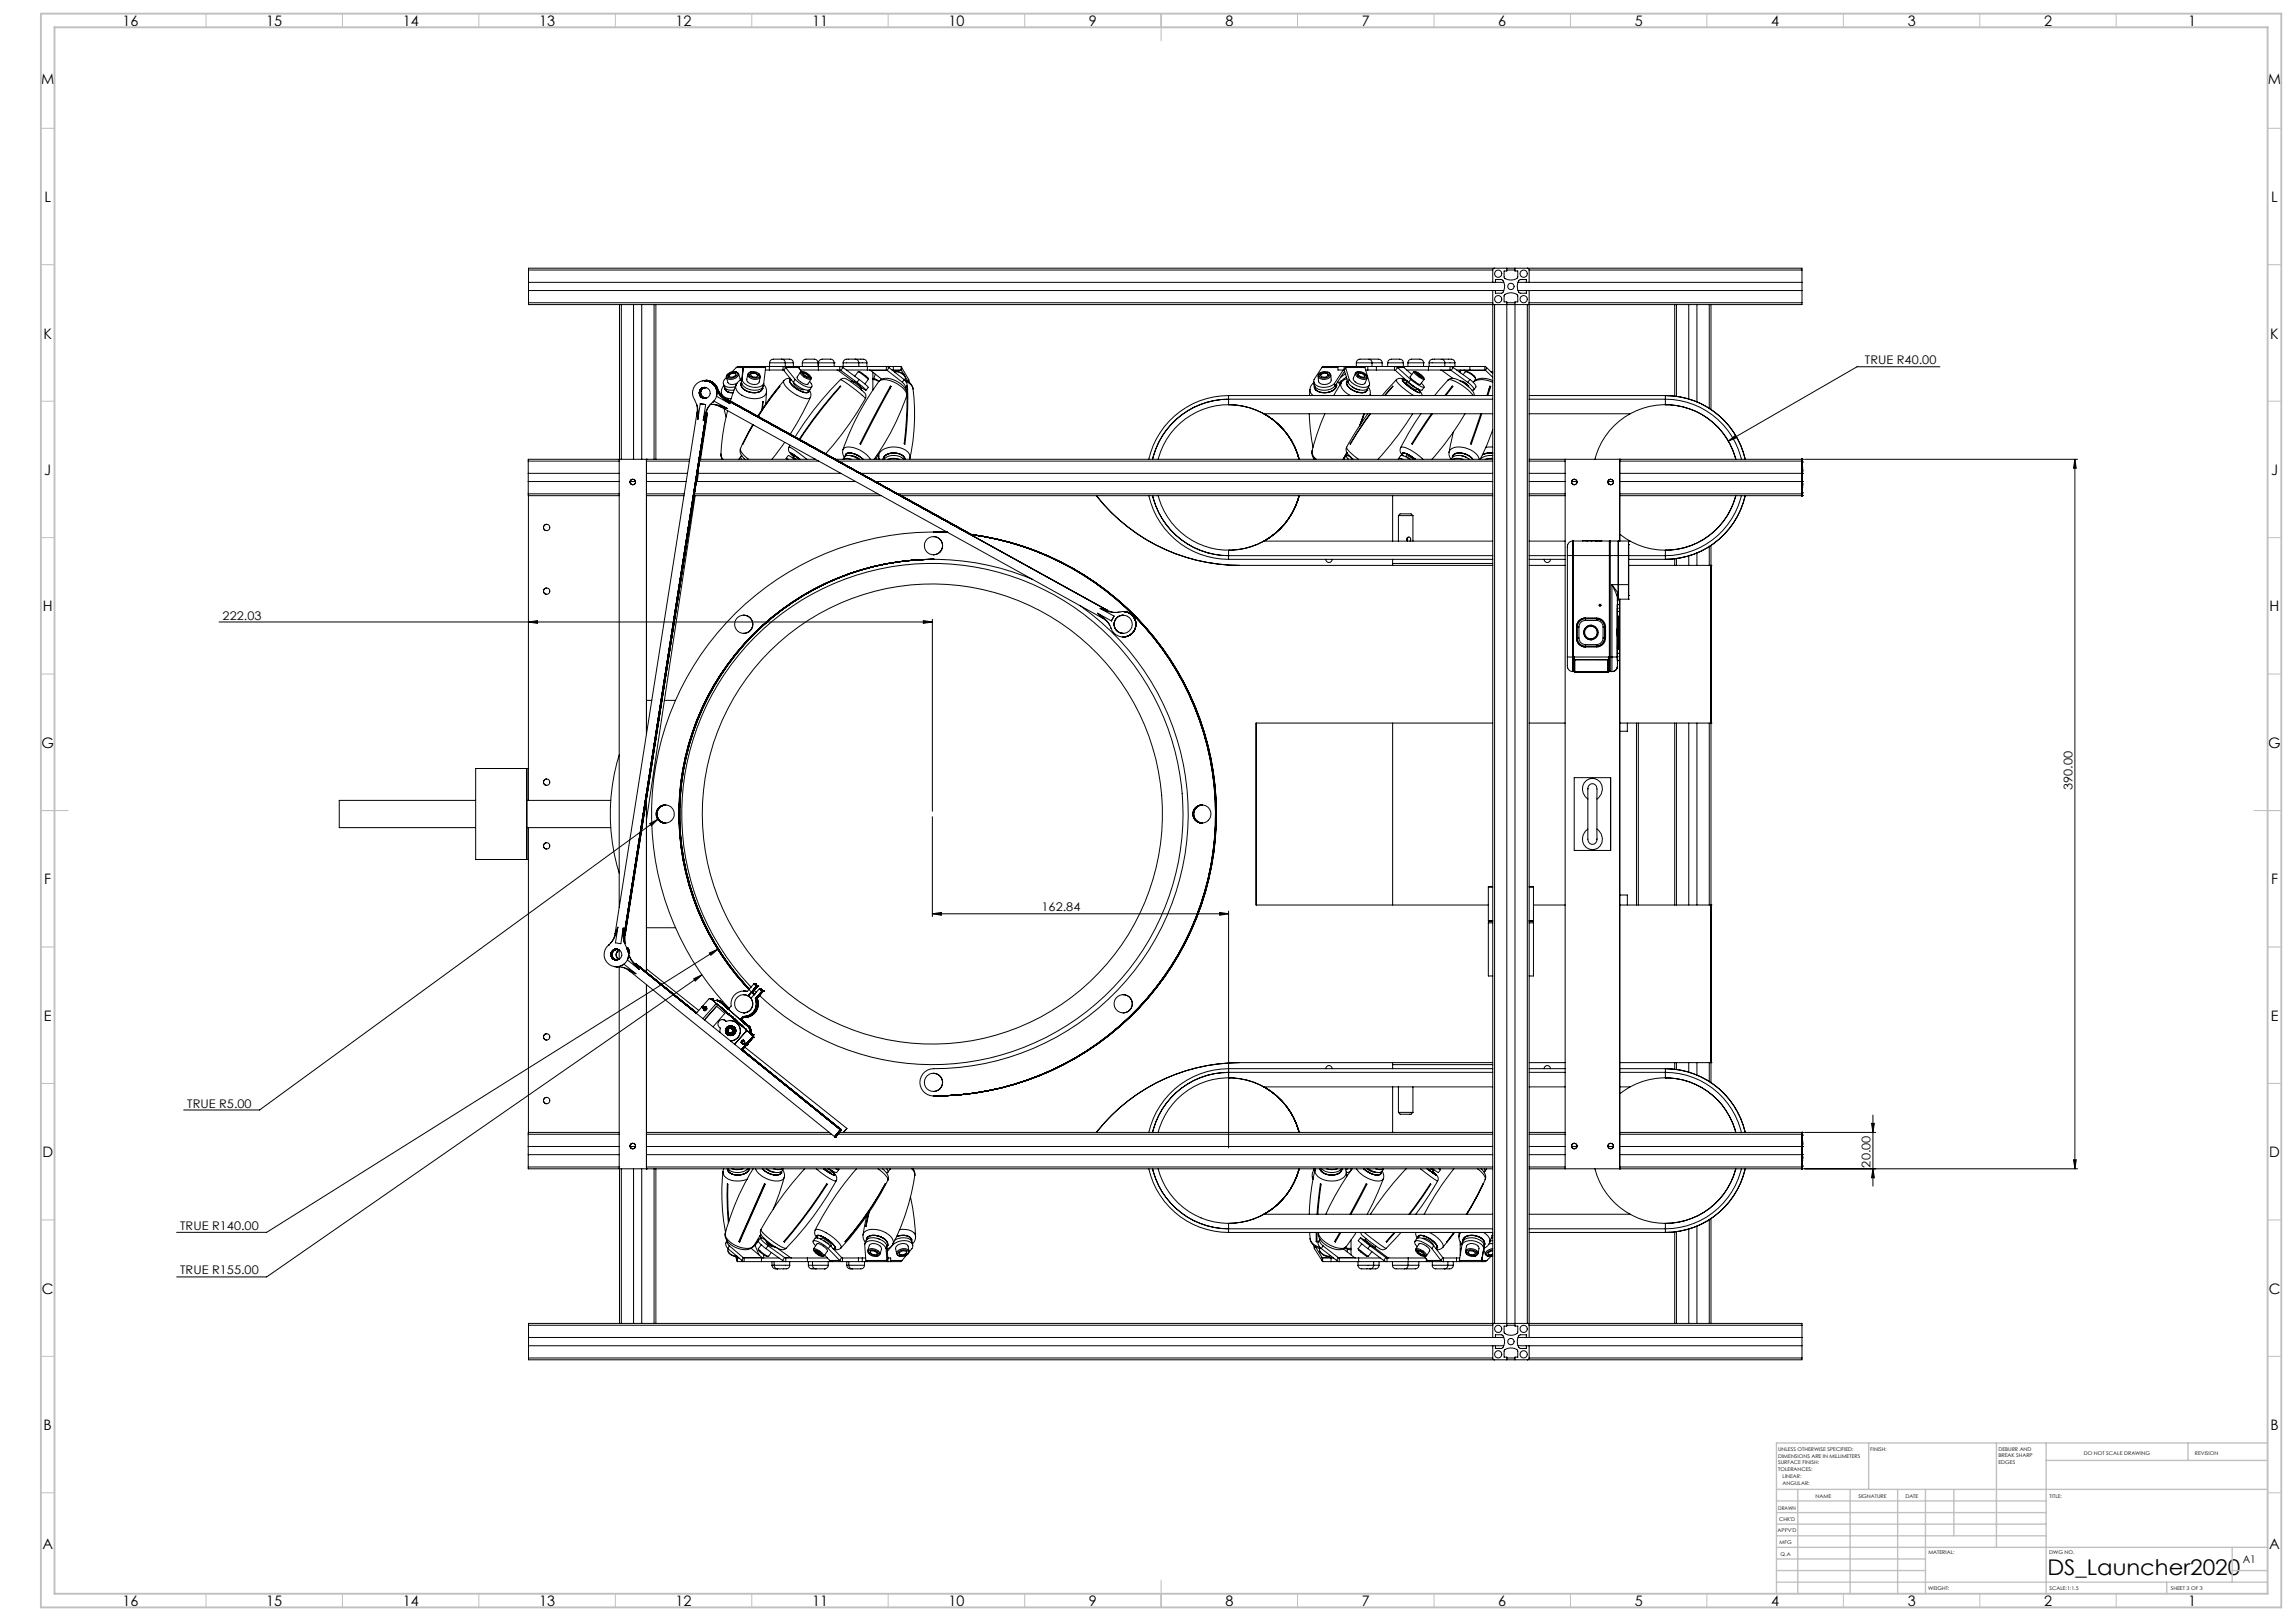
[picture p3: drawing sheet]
<svg xmlns="http://www.w3.org/2000/svg" width="841mm" height="594mm" viewBox="0 0 841 594" stroke-linecap="round" stroke-linejoin="round" font-family="sans-serif">
<defs><g id="words">
<text font-size="7.9" x="750.3" y="577">DS_Launcher2020</text>
<g font-size="5.3">
<text x="44.8" y="9.6">16</text>
<text x="97.6" y="9.6">15</text>
<text x="147.6" y="9.6">14</text>
<text x="197.6" y="9.6">13</text>
<text x="247.6" y="9.6">12</text>
<text x="297.6" y="9.6">11</text>
<text x="347.6" y="9.6">10</text>
<text x="399.1" y="9.6">9</text>
<text x="449.1" y="9.6">8</text>
<text x="499.1" y="9.6">7</text>
<text x="549.1" y="9.6">6</text>
<text x="599.1" y="9.6">5</text>
<text x="649.1" y="9.6">4</text>
<text x="699.1" y="9.6">3</text>
<text x="749.1" y="9.6">2</text>
<text x="801.8" y="9.6">1</text>
<text x="15.1" y="30.6">M</text>
<text x="831.1" y="30.6">M</text>
<text x="16.3" y="74.1">L</text>
<text x="832.3" y="74.1">L</text>
<text x="16" y="124.1">K</text>
<text x="832" y="124.1">K</text>
<text x="16.2" y="174.1">J</text>
<text x="832.2" y="174.1">J</text>
<text x="15.7" y="224.1">H</text>
<text x="831.7" y="224.1">H</text>
<text x="15.2" y="274.1">G</text>
<text x="831.2" y="274.1">G</text>
<text x="16.2" y="324.1">F</text>
<text x="832.2" y="324.1">F</text>
<text x="16.1" y="374.1">E</text>
<text x="832.1" y="374.1">E</text>
<text x="15.5" y="424.1">D</text>
<text x="831.5" y="424.1">D</text>
<text x="15.4" y="474.1">C</text>
<text x="831.4" y="474.1">C</text>
<text x="16" y="524.1">B</text>
<text x="832" y="524.1">B</text>
<text x="15.5" y="567.6">A</text>
<text x="831.5" y="567.6">A</text>
<text x="44.8" y="588.6">16</text>
<text x="97.6" y="588.6">15</text>
<text x="147.6" y="588.6">14</text>
<text x="197.6" y="588.6">13</text>
<text x="247.6" y="588.6">12</text>
<text x="297.6" y="588.6">11</text>
<text x="347.6" y="588.6">10</text>
<text x="399.1" y="588.6">9</text>
<text x="449.1" y="588.6">8</text>
<text x="499.1" y="588.6">7</text>
<text x="549.1" y="588.6">6</text>
<text x="599.1" y="588.6">5</text>
<text x="649.1" y="588.6">4</text>
<text x="699.1" y="588.6">3</text>
<text x="749.1" y="588.6">2</text>
<text x="801.8" y="588.6">1</text>
</g>
<g font-size="4.4">
<text x="683.4" y="133.5">TRUE R40.00</text>
<text x="81.6" y="227">222.03</text>
<text x="759.5" y="289.5" transform="rotate(-90 759.5 289.5)">390.00</text>
<text x="381.7" y="334">162.84</text>
<text x="68.6" y="405.9">TRUE R5.00</text>
<text x="685.5" y="427.8" transform="rotate(-90 685.5 427.8)">20.00</text>
<text x="66" y="450.7">TRUE R140.00</text>
<text x="66" y="467">TRUE R155.00</text>
</g>
<text font-size="3.9" x="821.9" y="572.6">A1</text>
<g font-size="1.9">
<text x="651.6" y="531.6">UNLESS OTHERWISE SPECIFIED:</text>
<text x="685.4" y="531.6">FINISH:</text>
<text x="732.3" y="531.6">DEBURR AND</text>
<text x="763.6" y="533">DO NOT SCALE DRAWING</text>
<text x="804.3" y="533.2">REVISION</text>
<text x="651.6" y="534.1">DIMENSIONS ARE IN MILLIMETERS</text>
<text x="651.6" y="536.6">SURFACE FINISH:</text>
<text x="651.6" y="539.1">TOLERANCES:</text>
<text x="732.3" y="534.1">BREAK SHARP</text>
<text x="732.3" y="536.6">EDGES</text>
<text x="653.2" y="541.6">LINEAR:</text>
<text x="653.2" y="544.1">ANGULAR:</text>
<text x="665.3" y="549.1">NAME</text>
<text x="681" y="549">SIGNATURE</text>
<text x="698.2" y="549">DATE</text>
<text x="751.1" y="549">TITLE:</text>
<text x="651.6" y="553.2">DRAWN</text>
<text x="651.9" y="557.4">CHK'D</text>
<text x="651.4" y="561.5">APPV'D</text>
<text x="652.1" y="565.8">MFG</text>
<text x="706.6" y="569.6">MATERIAL:</text>
<text x="751" y="569.6">DWG NO.</text>
<text x="652.5" y="570.1">Q.A</text>
<text x="706.6" y="582.6">WEIGHT:</text>
<text x="751.1" y="582.7">SCALE:1:1.5</text>
<text x="795.5" y="582.7">SHEET 3 OF 3</text>
</g>
</g></defs>
<g fill="none" stroke="#000" stroke-width=".37">
<path d="M193.7 98.9v-.6h466.6v.6M193.7 98.9v4.6M193.7 98.9h353.3M547 98.9v4.6M547.7 98.3l-.5 .2-.2 .4M552.2 98.3v1h-1v2.3a3.5 3.5 0 0 0 5 0v-2.3h-1v-1M552.2 98.9h3M559.7 98.3l.7 .6M560.4 98.9v4.6M560.4 98.9h99.9M660.3 98.9v4.6M193.7 110.9v.7h33.3"/>
<path d="M193.7 103.5v3M193.7 106.5v4.4M193.7 103.5h357.4M193.7 106.5h357.4M193.7 110.9h353.3M227 111.6h.7M227 111.6v56.7M227.7 111.6h12M227.7 111.6v56.7M232.2 111.6v56.7M235.2 111.6v56.7M239.7 111.6h.6"/>
<path d="M239.7 111.6v56.7M240.3 111.6h306.7M240.3 111.6v56.7M547 111.6h.7M547 110.9l.2 .5 .5 .2M547 106.5v4.4M547 111.6v373.4M547.7 111.6h12M547.7 111.6v373.4M548 103.5v-1.1l2.3 .1a3.4 3.4 0 0 1 0 4.9h-2.3v-.9M551.4 107.9a3.8 3.8 0 0 1 4.8 .4v2.3h-1v375.3h1v2.3a3.4 3.4 0 0 1-5 0v-2.3h1v-375.3h-1v-2.3zM552.2 110.9h3"/>
<path d="M556.3 103.5h104M556.3 106.5h104M559.3 103.5v-1.1l-2.3 .1a3.5 3.5 0 0 0 .1 4.9h2.2v-.9M559.7 111.6h.7M559.7 111.6v373.4M560.4 110.9l-.2 .4-.5 .3M560.4 111.6h53.3M560.4 106.5v4.4M560.4 111.6v373.4M560.4 110.9h99.9M613.7 111.6h.6M613.7 111.6v33.6"/>
<path d="M614.3 111.6h12.1M614.3 111.6v33.6M618.8 111.6v34.6M621.8 111.6v35.7M626.4 111.6h.6M626.4 111.6v38M627 111.6v38.4M660.3 110.9v.7h-33.3M660.3 103.5v3M660.3 106.5v4.4M257.4 139.6a4.5 4.5 0 0 1 5.7 3.4M258.3 139.5h.1"/>
<path d="M258.3 139.5a4.4 4.4 0 0 1 4.2 3.1M258.3 139.5a4.5 4.5 0 0 1 4.2 3.1M258.3 139.5a4.5 4.5 0 0 1 4.2 3M258.3 139.5a4.6 4.6 0 0 1 4.2 3 4.4 4.4 0 0 0-4.2-3M258.3 139.5a4.5 4.5 0 0 1 4.3 5.7l4.9 2.7M258.3 139.5a4.5 4.5 0 0 1 4.3 3.1M258.3 139.5a4.6 4.6 0 0 1 4.3 3M258.3 139.5a4.4 4.4 0 0 1 4.3 3.1M258.4 139.5a4.5 4.5 0 0 1 4.2 3M258.4 139.5h.1M258.4 139.5a4.5 4.5 0 0 1 4.3 3.1M258.4 139.5a4.5 4.5 0 0 1 4.3 3"/>
<path d="M258.5 139.5a4.6 4.6 0 0 1 4.2 3M258.5 139.5h.1M258.5 139.5a4.5 4.5 0 0 1 4.2 3.1M258.5 139.5a4.4 4.4 0 0 1 4.2 3.1M258.5 139.5a4.6 4.6 0 0 1 4.3 3M258.6 139.5a4.5 4.5 0 0 1 4.2 2.9M258.6 139.5a4.5 4.5 0 0 1 4.2 3M258.6 139.5h.1M258.6 139.5a4.4 4.4 0 0 1 4.2 2.9M258.6 139.5a4.5 4.5 0 0 1 4.2 2.9 4.7 4.7 0 0 0-4.2-2.9zM258.6 139.5a4.5 4.5 0 0 1 4.2 3.1M258.7 139.4h.1"/>
<path d="M258.7 139.4a4.5 4.5 0 0 1 4.3 3M266.2 138.3l.5 1.9a2.37 2.37 0 0 0 3.5 .2M266.2 138.4a1.9 1.9 0 0 0-1.1 2.3 1.9 1.9 0 0 0 2.3 1.3l2.1-.3M266.8 136.9l1.2-.6a1.7 1.7 0 0 1 2.3 .6 2.54 2.54 0 0 1-3.8 1.2v-.7zM267 137.2l.1 .3M267.1 137.5v.6M268.3 136.5l-1.3 .7M268.3 136.5l1.3 .2v.8l-1.2 .7-1.3-.1-.1-.9M268.3 136.5l.1 .2M268.4 136.7l-1.3 .8M268.4 136.7l1.2 .2M269.5 136.2l.3 .1a.94 .94 0 0 1 .6 1.5 3.2 3.2 0 0 1-4.1 .7 1.14 1.14 0 0 1 .4-1.4"/>
<path d="M269.8 134.7h2.4M269.8 134.7l-1.5 1.5M270.7 136.9l.5 1.9-.1 .6M271.8 139.1a3.6 3.6 0 0 0-2.1 2M271.9 139.1a5.2 5.2 0 0 0 7.7 1.9l.3-.5M271.9 139.1l-.2 1M272.2 135.7l-.5 4.4M272.5 134.7l-.3-.4v1.4M272.5 134.7h8.1M272.5 134.7l-.6 4.4M272.5 134.7l-.3 1M274.1 137.1l-.5 1.9a2.66 2.66 0 0 0 4.6 1l.4-1.9"/>
<path d="M274.6 136.6a2.41 2.41 0 0 1 3.7 1.2 2.29 2.29 0 0 1-3.9-.9zM275.2 136.2l-.2 .1a1.04 1.04 0 0 0-.9 .7 1.04 1.04 0 0 0 .3 1.1 2.97 2.97 0 0 0 4.2 .2 1.27 1.27 0 0 0-.7-1.5M275.5 136.7l-.5 .6M275.5 136.7l1.5 .2M275.6 136.5l-.7 .7 .8 .9 1.5 .1 .7-.7-.8-.8M275.6 136.5l1.5 .2M275.6 136.5l-.1 .2M277 136.9l.7 .8M277.1 136.7l-.1 .2M280.4 134.3l.2 .4M280.4 134.3h11.2M280.4 134.3h-10l-.6 .4"/>
<path d="M280.5 135.6h1.4M280.6 134.7l-.7 5.8M281.9 135.6h5M282 133h5.8M282 133l-.1 2.6M286.4 131.6h-2a1.73 1.73 0 0 0-2.4 1.4M286.4 131.6a1.33 1.33 0 0 1 1.4 1.4M286.4 131.6h2.7a1.36 1.36 0 0 1 1.6 1.4M286.9 135.6l.3 .1M287.2 135.7l3.5 4.4M287.3 139.4a3.5 3.5 0 0 0 1.9 3.5 11.7 11.7 0 0 0 7.1 3.2l.7-.5M287.3 139.4l-.1 .2a97.2 97.2 0 0 0-9.5 12.9"/>
<path d="M287.8 133h2.9M287.8 133v1.3M287.9 134.7l-1-.4v1.3M287.9 134.7l3.5 4.4M287.9 134.7h4.7M287.9 134.7l-.7 1M289.5 139.3h.1M289.5 139.3l.4-.2-.4 .2a3.9 3.9 0 0 0 2.4 3.1l2.5 1.3a1.31 1.31 0 0 0 1.8-.2v-.5v.5a1.5 1.5 0 0 1-1.9 .2 8 8 0 0 1-5-4.1zM289.6 138.6a2.51 2.51 0 0 0-2.3 .8M289.8 139l-.3 .1a1.23 1.23 0 0 0 .4 1.7 8.2 8.2 0 0 0 6.2 3l.2-.8M290.7 133v1.3M291.4 139.1a8.4 8.4 0 0 0 5.7 2.8l.5-.4-.1-.5-.8-1.2"/>
<path d="M291.4 139.1l-.7 1M291.6 134.3l1 .4M291.6 134.3h1.3M292.6 134.7l1.2 1.5M292.9 134.3h37.3M292.9 134.3v.9M293.3 136.4l-1.2 1.8a4 4 0 0 0 4 2.6l1.1-1.9M293.3 135.6h14.4M293.7 136.3a3.3 3.3 0 0 1 3.4 2.1 3.3 3.3 0 0 1-3.4-2.1zM294 133a1.56 1.56 0 0 1 2.2-1.4h1.1a1.77 1.77 0 0 1 2.5 1.4M294 136.2l-.7 .2a4.1 4.1 0 0 0 3.9 2.5l-.1-.7M294 133h5.8"/>
<path d="M294 133v1.3M294.3 136.8l.7 .1M295 136.9l1.3 .9M295.2 136.7l-1-.2 .2 .7 1.3 .9 1 .1-.3-.7M295.2 136.7l1.2 .8M295.2 136.7l-.2 .2M296.3 137.8l.1 .4M296.4 137.5l-.1 .3M299.8 133v1.3M300 133a1.53 1.53 0 0 1 2.1-1.4h1.2a1.72 1.72 0 0 1 2.4 1.4M300 133h5.7M300 133l-.1 2.6"/>
<path d="M305.7 133h.1M305.7 133v1.3M306.7 135.6l.5 .1M307.2 135.7l5.6 4.3 .3-.3 1.4 1 .7 .7-.2 .2M307.2 135.7h.9M307.7 135.6l.4 .1M308 139.1l-.3 .3a109.9 109.9 0 0 0-16.3 20.7M308 139.1a2.31 2.31 0 0 1 3.2 .4l4.3 3.3a2.68 2.68 0 0 1 1.6 3.3 41.6 41.6 0 0 0-9.1-7zM308.1 135.7l5.9 4.4M308.9 134.7l-1.2-.4v1.3M308.9 134.7l-.8 1M308.9 134.7l5.9 4.4"/>
<path d="M309 133h5.7M309 133v1.3M310.2 135.6h14.6M311.7 139.9l.4-.3 1.3 .8 2.1 1.7 .2 .2-.3 .4M313.4 131.6h-2.8a1.36 1.36 0 0 0-1.6 1.4M313.4 131.6a1.33 1.33 0 0 1 1.3 1.4M313.4 131.6h2.1a1.67 1.67 0 0 1 2.2 1.4M314.5 136.2l3.7 2.8M314.5 136.2a6 6 0 0 1 3.5 2.2l.2 .6M314.5 136.2l-1.3 1.7M314.7 133h3M314.7 133v1.3"/>
<path d="M314.8 139.1l3.3 2.7-.7 1.2M314.8 139.1l-.8 1M317.7 133v1.3M317.9 134.3v1.3M318.2 139l-1.3 1.7M318.6 135.6l.4 .1M319 135.7h6.2M319 135.7l4.1 3.3M319.9 138.7l1 .3 1.2 .9M319.9 139.1l.9 .1 1.2 .6M319.9 136.4v6.6M320.8 137.1l-.6 1.6"/>
<path d="M322.1 139.8a93.5 93.5 0 0 0-13.2 25M322.1 139.8a4.9 4.9 0 0 1 6.2-.2 5.6 5.6 0 0 1 4 5.2 92.4 92.4 0 0 1-11.9 23.5M322.1 139.8l.1-.1a6.9 6.9 0 0 1 6.9 1.2l1 .6a4 4 0 0 1 2.1 3.6M324.8 135.6l.4 .1M325.2 135.7l5.5 4.4M325.7 134.7l-.9-.4v1.3M325.7 134.7l5.6 4.4M325.7 134.7l-.5 1M326.9 135.6h3.3M327.1 135.7h3.2M327.4 134.3v1.3M327.8 136.3a3.7 3.7 0 0 1 3.9 1.8"/>
<path d="M328.2 136.2a3.4 3.4 0 0 1 3.5 1.9M330.2 134.3l.2 .4M330.2 135.6l.1 .1M330.2 134.3v1.3M330.3 135.7l1.1 1.7M330.4 134.7l-.1 1M330.4 134.7l2.6 4.4M331.3 139.1a2.09 2.09 0 0 1 .5 3.3 1.97 1.97 0 0 0-1.1-2.3M331.3 139.1l-.6 1M331.5 139.2l.5 .1a4.1 4.1 0 0 1 2.6 3.2M331.6 137.9l1.1 1.9M331.7 138.1l.1 .4-.3 .8"/>
<path d="M331.9 139.7l.2 .1a3.8 3.8 0 0 1 2.5 2.7M333 139.1l.1 .9M333 139.1v.8M481.4 139.8a2.92 2.92 0 0 0 3.6 3.2 5.7 5.7 0 0 0 4.1-1.4M483.5 136.9a2.61 2.61 0 0 1 3.8 0 1.83 1.83 0 0 1-2.5 1.7 1.18 1.18 0 0 1-1.3-1.7zM484.4 134.7l-2.9 4.4a2.34 2.34 0 0 0 2.4 2.7l1 .2a5.5 5.5 0 0 0 4.1-1.5M484.4 134.7h5.9M484.9 136.5l-1.1 .7 .4 .9 1.5 .1 1.1-.7-.4-.8M484.9 136.5l1.5 .2M484.9 136.5l.1 .2M485 136.7l-1.1 .7M485 136.7l1.4 .2"/>
<path d="M486.4 136.7v.2M486.4 136.9l.3 .7M486.6 136.3l.2 .1a1.14 1.14 0 0 1 .9 1.1 1.14 1.14 0 0 1-.9 1.2 2.9 2.9 0 0 1-3.7-.6 1.3 1.3 0 0 1 .8-1.5M487.7 137.4l.1 1.9a2.63 2.63 0 0 1-4.6 .4l-.2-1.9M490.2 139.9l.9 1.1M490.3 134.3v1.3h2.2M491.5 139.6v.4M492.2 135.6l-3.2 4.9M492.4 138.9l.4 .2M492.5 135.6l.2 .1M492.7 135.7l1.3 4.4M492.7 136l-3.6 5.6"/>
<path d="M493 136.9l-1.7 1.4M493.1 134.7l-.6-.4v1.3M493.1 134.7h7.1M493.1 134.7l1.3 4.4M493.1 134.7l-.4 1M493.4 138.1l-2.8 2.2M493.5 139.9h.1M493.6 138.8l-1.2 .5a14.3 14.3 0 0 0-3.6 5.6M493.7 139.4a1.65 1.65 0 0 0 .6 2.6 6.1 6.1 0 0 0 6.3 1.6l.5-1M493.8 139.5a1.51 1.51 0 0 0 .4 2.3 5.9 5.9 0 0 0 6.3 1.7l.5-.9a1.75 1.75 0 0 1-2.5 1.3 5.2 5.2 0 0 1-5-3.8zM494.4 139.1l-.4 1M496.7 136.7l-.8 1.9a2.87 2.87 0 0 0 4.3 1.8l.8-1.9"/>
<path d="M497 133a1.62 1.62 0 0 1 2.3-1.4h1.2a1.67 1.67 0 0 1 2.3 1.4M497 133h5.8M497 133v1.3M497.4 136.3a2.66 2.66 0 0 1 3.4 1.8 2.45 2.45 0 0 1-3.7-1.5zM497.7 136.2l-1 .6a3 3 0 0 0 4.2 1.9l-.2-1.2M497.8 136.7l-.2 .5M497.8 136.7l1.4 .2M497.9 136.5l-.3 .7M497.9 136.5l1.4 .2M497.9 136.5l-.1 .2M499.2 136.9l1 .9M499.3 136.7l1 .8-.3 .7-1.3-.1-1.1-.9"/>
<path d="M499.3 136.7l-.1 .2M499.6 134.3l.6 .4M499.6 134.3h1.6M499.6 134.3h-15l-.2 .4M500.2 134.7l1.7 5.8a1.59 1.59 0 0 1-2.3 1.5l-2.6-.8-1.6-1-1-1.1M500.4 135.6h.8M501.2 135.6h9.8M501.2 134.3h12.1M501.2 134.3v1.3M501.8 131.6h3a1.38 1.38 0 0 1 1.7 1.4M502.8 133h3.7M502.8 133v1.3"/>
<path d="M504.4 134.3v1.3M506.5 133v1.3M508.5 133a1.53 1.53 0 0 1 2.1-1.4h2.3a1.27 1.27 0 0 1 1.3 1.4M508.5 133h5.7M508.5 133v1.3M511 135.6l.4 .1M511.4 135.7l4.8 4.4M511.7 139.2a6.5 6.5 0 0 0 3.4 3.7l3 2M512.1 134.7l-1.1-.4v1.3M512.1 134.7h2.4M512.1 134.7l4.9 4.4M512.1 134.7l-.7 1"/>
<path d="M513.3 134.3l1.2 .4M513.3 134.3h1M514.2 133v1.3M514.3 134.3h29.8M514.3 134.3v.3M514.5 134.7l2.8 2.6M515.5 135.6h15.9M515.6 139.6a3 3 0 0 0-4.1-.2l-5 5.5M515.6 139.6l-1.7-.5a12.9 12.9 0 0 0 6.4 4.8 1.33 1.33 0 0 0-.9-1.5M515.6 139.6l-1.7-.5a12.6 12.6 0 0 0 6.4 4.8v-.4l-.9-1.1M515.6 139.6l-.3 .5a6.7 6.7 0 0 0 3.7 2.7l.4-.4M515.6 139.6l-1.4-.6-.4 .1a13.8 13.8 0 0 0 6.6 4.9v-.4l-1.1-1.3"/>
<path d="M515.7 139.6v.1a8 8 0 0 0 3.6 2.6M515.9 133a1.85 1.85 0 0 1 2.7-1.4h.6a1.76 1.76 0 0 1 2.5 1.4M515.9 133h5.8M515.9 133v1.3M517 139.1a10.3 10.3 0 0 0 4.9 2.8l-1.1-1.5M517 139.1l-.8 1M518.1 136.2l-1.4 1.9a7.3 7.3 0 0 0 3.8 2.8l1.4-1.9M518.6 136.2a5.9 5.9 0 0 1 3.2 2.4 5.9 5.9 0 0 1-3.2-2.4zM518.6 136.1l-.4 .1a5.2 5.2 0 0 0 2.9 2.6l.7 .2v-.5M519.3 136.9h.1M519.4 136.9l1.2 .9M519.5 136.7l-.6-.2 1.9 1.6 .6 .1-.6-.7"/>
<path d="M519.5 136.7l1.3 .8M519.5 136.7l-.1 .2M520.6 137.8l.3 .3M520.8 137.5l-.2 .3M521.7 133h.1M521.7 133v1.3M523.5 134.3v1.3M523.7 133a1.7 1.7 0 0 1 2.5-1.4h1.1a1.59 1.59 0 0 1 2.1 1.4M523.7 133h5.7M523.7 133v1.3M527.9 135.6l.5 .1M528.4 135.7h3.4"/>
<path d="M528.4 135.7l4 2.9M528.4 131.6h2.5a1.7 1.7 0 0 1 2.3 1.4M529.4 133h3.8M529.4 133v1.3M530.6 139.3a7.4 7.4 0 0 1 5.6 2.2l1.8 1.4 1.9 2M530.6 139.3l-4.9 5.6M530.6 139.3l.2-.2a3.6 3.6 0 0 1 4 .3 9 9 0 0 1 5.4 5.5M531.4 135.6l.4 .1M531.8 135.7l6.1 4.4M532.5 134.7l-1.1-.4v1.3M532.5 134.7l6.1 4.4M532.5 134.7l-.7 1"/>
<path d="M533.2 133v1.3M533.8 135.6h10.3M535.1 139.6l1.7 .8 1.5 1.4M535.1 135.6v.9M535.7 139.8h.1M535.7 139.8a2.83 2.83 0 0 1 2.1 1.5M536.2 137.3l.7-1a5 5 0 0 1 3.8 2.7l-.8 1.2M536.5 135.6l.7 .6M537 136.2a4.1 4.1 0 0 1 3.7 2.6M538.6 139.1l2.2 2.1v.6l-.7 1.1M538.6 139.1l-.7 1M538.6 134.3v1.3"/>
<path d="M540.1 139.8a7.3 7.3 0 0 1 6.9 .3M540.5 139.3l.1 .1M544.1 134.3l.7 .4M544.1 135.6l.3 .1M544.1 134.3v1.3M544.4 135.7h-9.3l.2 1M544.4 135.7l2.6 2.5M544.8 134.7l-.4 1M544.8 134.7l2.2 2.2M546.3 136.2l.7 .1M546.4 136.3l.6 .1M547 139.5a6.7 6.7 0 0 0-6.7 .1"/>
<path d="M710.9 134.4h-30.4l-47.2 27.2M255.3 148.2l.1 2.9M255.7 153.7l-.3-2.6-30 191.1M256.6 147.9l2 .4M256.6 147.9l-.9 5.8M257 142.8a1.98 1.98 0 0 0 1.7 3.1 1.99 1.99 0 0 1-1.7-3.1zM257 142.8a1.98 1.98 0 0 0 0 2.1 1.98 1.98 0 0 0 1.9 .9M257.3 142.5l1.3-.4a2.02 2.02 0 0 0-2 1.4zM258.3 142a1.99 1.99 0 0 0-2 2 1.99 1.99 0 0 0 2 2M258.3 142a2 2 0 0 0-1.9 2 2 2 0 0 0 1.9 2M258.3 142a1.99 1.99 0 0 0-1.9 2 1.99 1.99 0 0 0 1.9 2M258.3 142a2 2 0 0 0-1.8 2 2 2 0 0 0 1.8 2"/>
<path d="M258.4 142a2 2 0 0 0-1.9 2 2 2 0 0 0 1.9 2M258.4 142a2 2 0 0 0-1.8 2 2 2 0 0 0 1.8 2M258.6 142.1a1.99 1.99 0 0 0-2 1.5M258.6 148.3l-.9 5.7M258.8 151.5l-.1 .2M258.8 151.5l-1.1 2.5M258.8 151.5h.1M258.8 151.5l-30.1 191.2M258.8 142.1a1.97 1.97 0 0 0-2.2 1.4M258.9 151.5h.1M258.9 151.5l-30.2 191.2M259 151.5h.1"/>
<path d="M259 152.1l.3-.7-2.6 16.9M259 151.5l-30.2 191.1M259.1 151.5l-.1 .2M259.1 151.5l-30.1 191.2M259.2 151.2l-30.1 191.6M260.4 148.1l-.9 1.2-.7 2.2M261 147.5h.1M261.1 147.5a10 10 0 0 0-3.4 6.5M261.1 147.5h.1M261.1 147.5a4.5 4.5 0 0 0 .7-6.2 4.5 4.5 0 0 0-6.1-1 4.5 4.5 0 0 0-1.2 6.2 11.5 11.5 0 0 1 1.2 7.2M261.1 147.5l.5-.5 4.9 2.7M262.3 148.4l1.7 .6"/>
<path d="M262.5 142.6h.1M262.5 142.6a10.3 10.3 0 0 0 5 5.3M262.6 142.5h.1M263 143.5l.8 1.2 1.8 1.4M263 142.4h.1M263 142.4l.6 1.4 1.2 1.5M263 143.4l.9 1.3 1.7 1.4M263.4 143.3l.8 1.3 1.8 1.4M263.6 144.1l2.3 2M263.9 149l-1.6-.6-1.9-.2a10.1 10.1 0 0 1 6.1 1.5M264.1 144.7l1.8 1.4M264.4 144a3.1 3.1 0 0 0 3.5 2.1"/>
<path d="M264.4 144l.1 .8M265.1 140.7a2.82 2.82 0 0 0 3.9 2.2M265.3 141.2a3.3 3.3 0 0 0-.9 2.8M265.4 149.8l.7 3M265.6 146.1l1.9 1.8M265.6 142.1a2.31 2.31 0 0 0 3 1.9M265.6 146.1l.1 .1M265.6 146.1l140.1 77.5M265.6 146.1h.1M265.7 146.1l.1 .1M265.7 142.2a2.22 2.22 0 0 0 2.9 1.7 2.19 2.19 0 0 1-2.9-1.7zM265.7 142.6h.1"/>
<path d="M265.7 146.1l.2 .1M265.7 146.1l90.1 49.8M265.8 146.1l.1 .1M265.9 146.1l.1 .1M266.5 149.7l-2.6-.7 140.1 77.5M266.5 146.5l-.5-.5 40.2 22.3M266.6 150.5a71.9 71.9 0 0 0-2.4 15.9M269.7 141.1a3.7 3.7 0 0 0 3.1 4.2 6.9 6.9 0 0 0 7.7-.7l.4-1.1M269.7 141.1l-2 5.8M271.6 140.6h.1M271.7 140.1a5.1 5.1 0 0 0 6.4 2.7 2.18 2.18 0 0 0 1.8-2.3M271.7 140.1a2.14 2.14 0 0 0 1.4 2.9 4.9 4.9 0 0 0 6.3-.3l.1-.9"/>
<path d="M271.7 140.3a2.63 2.63 0 0 0 2.2 3.1 4.5 4.5 0 0 0 5.4-.8l.1-.6a2.34 2.34 0 0 1-2.8 1.9 5.2 5.2 0 0 1-5-2.7zM275.8 155.6l-4.4 8.7a3.6 3.6 0 0 0 2 3.3l.9 .7M275.9 155.6l-3.7 7.2 3.8-7.1M277.8 152.5l5-7.3 2.9-3.7-7.8 11.1M279.4 149.9l.3-2.8-.2 .1-.3 3M279.4 142.3h.1M279.8 140.8a3.3 3.3 0 0 1 1.1 2.6M279.9 140.6v.3M280.9 143.5l-.4 4.7M290.7 140.1a8.4 8.4 0 0 0 5.8 2.9l1-1.3M290.8 140.2a3.9 3.9 0 0 0 3.9 2.5M296.2 143.6h.1"/>
<path d="M296.5 142.9l.6 1.2-.1 1.5M297 145.6l-2.6 5.3-4.8 8.2M307.9 141.5l.2 .1M307.9 141.5a163.2 163.2 0 0 0-15 19.4M308.1 141.6a165.7 165.7 0 0 0-15 19.4M314 140.1l3.4 2.9-2.4-1.4M315 141.6h.1M317.1 146.1a115.9 115.9 0 0 1-14.5 20.2M326.3 141.5l.3 .1-11.2 21.2-.2-.1zM326.3 141.5l-.1 .8M332.6 141.6a122.2 122.2 0 0 1-1 21.2l-.3-.2a132.5 132.5 0 0 0 1.1-17.5M332.6 141.6l-.3-.1 .1 2.6"/>
<path d="M332.6 141.6l-.3 .2M334.6 142.5a74.5 74.5 0 0 1-1.2 25.4M450.2 148.3h.1M450.2 144.9a30 30 0 0 0-29.2 23.4M450.2 148.3a26.6 26.6 0 0 1 23.1 13.2M450.2 144.9h96.8M450.2 144.9v3.4M463.1 151.6h83.9M463.2 151.6a27 27 0 0 1 12.9 16.7M479.8 151.6l.3 5.4 1.1 6.9M480 142.7a2.4 2.4 0 0 0 1.2 2.2M480 142.7l-.2 2.2"/>
<path d="M481.5 140.2a3.4 3.4 0 0 0-1.5 2.5M481.7 141.8h.1M481.7 141.5a2.6 2.6 0 0 0 2.9 2.4 4.6 4.6 0 0 0 5-2.4v-.6a2.86 2.86 0 0 1-2.9 2.8 4.2 4.2 0 0 1-5-1.8zM485.5 151.6a84.5 84.5 0 0 0-4.7 13.7M489 140.5l.1 1.1M489.7 141.1h.1M489.7 140.8a2.46 2.46 0 0 1-2.1 2.8 4.6 4.6 0 0 1-6-1.6v-.7M491.4 140.2v-.5l-.3 1.2M491.5 140.2a2.81 2.81 0 0 0 1.4 3.4l2 1.3M494 140.1a6.1 6.1 0 0 0 7.1 2.4l.7-1.4M495.5 141.7l1.5 .9 1.2 .3M499.8 151.6l-1.6 4.5"/>
<path d="M499.9 151.6l-1.5 4.1M500 151.6l-1.4 3.8M500.9 143h.1M501.2 151.6l-4.8 7.2-2.9 5.1M501.5 141.9a3.3 3.3 0 0 1 .6 2.7M502.1 151.6l-7.3 11M502.1 144.6l-.1 .3M502.1 144.7l-.1 .2M502.2 151.6l-7.4 11M507.3 144.9l3.1-3.4-2.9 3.4M516.2 140.1a9.5 9.5 0 0 0 4.9 2.8l.8-1M516.7 140.5l1.5 1.1"/>
<path d="M517.7 151.6a109.5 109.5 0 0 1-12.7 16.7M519.4 142.4l1.3 1.3 .5 1.2M520.7 151.6l-4.6 7.2-2.8 5.2M524.6 151.6l-7.3 11.1 .3 .1 7.3-11.2M532.2 141.5l.2 .1-2.6 3.3M532.2 141.5l-2.8 3.4M532.2 141.5l.1 .2M532.6 158.2l-.2 .9a23.1 23.1 0 0 0-1.4 7.6l.7 1.6M536.9 151.6a104.8 104.8 0 0 1-12.1 16.7M537.8 141.3h.1M537.9 140.1l1.3 1.2a1.59 1.59 0 0 1 .9 1.6l-.7 .1M542.6 151.6l-3.8 11 .3 .2 3.9-11.2"/>
<path d="M546.3 141.6l-.3-.1-1.1 3.4M546.3 141.6l-1.1 3.3M546.3 141.6l-.7 1M547 157.4l-2 5.4-2.6 5.5M547 146.3h-96.8a28.7 28.7 0 0 0-27.9 22M560.4 144.9h49.9a30 30 0 0 1 29.3 23.4 30.1 30.1 0 0 0-29.3-23.4v3.4M560.4 146.3h49.9a28.7 28.7 0 0 1 27.8 22M560.4 151.6h37M610.3 148.3h.1M610.3 148.3a26.7 26.7 0 0 1 25.5 19M193.6 173.5v3M193.6 176.5h33.3"/>
<path d="M193.6 173.5h33.3M193.6 169v4.5M193.6 176.5v4.5M193.6 169h33.3M226.9 168.3v164.3M230.9 176.5h2M231.9 175.6a.99 .99 0 0 0-1 1 .99 .99 0 0 0 1 1M236.9 168.3h.1M236.9 168.3v100.7M236.9 176.5h14.6M236.9 173.5h15M236.9 169h15.7"/>
<path d="M252.7 168.3h-59.1v.7M255.2 176.5h58.3M255.7 173.5h52.4M255.9 173.5l-.4 3M256.4 169h43.6M256.5 168.3h42.3M264.7 168.3l-.5-1.9 .7 1.9M271.4 164.3a3.5 3.5 0 0 0 1.5 4M271.5 167.2l-.7 1.1M271.8 167l-.4 .6 .3 .7M287.5 162.1l-4.6 6.2M288.1 168l.9-1.1 2.1 1.4"/>
<path d="M288.3 168.3l-.2-.3 .7 .3M289.1 163.8l2.1 1.2 4.5 3.3M289.2 163.8a2.72 2.72 0 0 0 1.7 3.4M289.5 163.2l-.3 .6M290.6 167.6l.4-.6 1.9 1.3M290.9 167.2l-1.2-1.2 3.4 2.3M290.9 167.2l-1.3-1.2 3.6 2.3M291.4 168.2l.3 .1M291.4 168.1l-.8-.6 1.2 .8M306 168.3h241M307.2 169h239.8M308.9 164.8a2.43 2.43 0 0 1 3.1-.9 11 11 0 0 1 7 4.4"/>
<path d="M308.9 164.8l-.1 .3a3 3 0 0 0 .6 2.4M308.9 168.3a1.93 1.93 0 0 1 2.8-1.3l2.9 1.3M309 168.3l.2-.1a3.6 3.6 0 0 1 2.8 .1M309.7 167.1a.99 .99 0 0 1 1.1-1.1l1.5 .1 1.8 .6 2.2 1.6M309.9 166.6h.1M310.1 166.4a5.8 5.8 0 0 1 6.1 1.9 6.9 6.9 0 0 0-5.7-2.2l-.4 .3-.3 .7zM311.9 167l1.7 .4 1.4 .9M315.3 173.5h231.7M320.4 168.2l.8-.2v.3M320.8 176.5h226.2M320.9 167.5l.4 .5M321.3 166.8l.9 1.5"/>
<path d="M321.9 166.1l.1 1.3M322 167.4l.3 .9M322 167.4a3.6 3.6 0 0 1 3.4-3.4 7.5 7.5 0 0 1 7.7 2.2l.3 1.7M323.6 168.3a4 4 0 0 1 5.3-2.2 3.5 3.5 0 0 1 2.9 2.2M323.7 168.2v.1M323.9 168.3a5.4 5.4 0 0 1 7.3 0M324.1 167.2a5.4 5.4 0 0 1 7.2 .4l.4 .7a4.9 4.9 0 0 0-7.6-1l-.4 1zM325.4 168.3l.4-.1a6.2 6.2 0 0 1 3.7 .1M333.4 168l-.1 .3M473.3 161.5a26.7 26.7 0 0 0-26.7-13 26.7 26.7 0 0 0-22.2 19.8M473.3 161.5l1.1 2.3 1.6 4.5M480.8 165.3v.1a3.6 3.6 0 0 0 .8 2.9"/>
<path d="M480.8 165.2a3.2 3.2 0 0 0 1.5 3.1M481.4 168.1v.2M481.4 168l-.1 .3M493.3 167l-.8 1.3M493.5 163.9a2.96 2.96 0 0 0 1.5 3.6l.9 .8M493.5 163.9a10.2 10.2 0 0 0 4.3 4.4M493.5 167l.1-1.1-1.4 2.4M493.6 166l-1.4 2.3M493.6 165.8l-1.4 2.5M494.8 162.6l.1 .1M495 167.6l.4 .7M495.1 167.6l-1.4-.7-.4 .1 .9 1.3"/>
<path d="M512.4 168.3v-.1a1.32 1.32 0 0 1 1.7 .1M512.4 168.1l.8-1.1 .5-.1 3 1.4M513.3 164.1l-.2 1.4 .9 1.5M513.3 164a3.9 3.9 0 0 1 3.7 1l4.4 3.3M513.9 166.2h.1M513.9 166.1a7.4 7.4 0 0 1 4.8 2.2 7.1 7.1 0 0 0-4.8-2.2l.3 .9zM514.1 167l-.3-.9a3.7 3.7 0 0 1 3.4 1.1l1.5 1.1M515.1 167.4l.4-.4 .5 .1 1.9 1.2M515.7 167.7l1.2 .6M531 165.7a3.2 3.2 0 0 1 3.7-1.9 8.5 8.5 0 0 1 7.2 3.8l.1 .7M531.9 168.3l.1-.2a2.95 2.95 0 0 1 3.6-1.1l2.9 1.3M532.2 167.7a2.13 2.13 0 0 1 2.9-1.8l2.7 .8 1.9 1.6"/>
<path d="M532.3 167.1h.1M532.4 168.3l.3-.1a5.3 5.3 0 0 1 3.4 .1M532.6 166.8a5.4 5.4 0 0 1 6.9 1.3l.1 .2a5.5 5.5 0 0 0-7-1.5l-.3 .8zM535.7 167l1.7 .6M543.3 166.6l1.5-.5h2.2h-2.2zM547 168l-2.7 .3M547 167l-.5-.1a6.4 6.4 0 0 0-4 1.2M547 163.8l-2.6 .1M547 166h-1.6l-2.1 .5M560.4 168.3h99.9M560.4 176.5h13.1M560.4 173.5h13.1"/>
<path d="M560.4 169h13.1M573.5 168.3v260M575.9 176.5h2M576.9 175.6a.99 .99 0 0 0-1 1 .99 .99 0 0 0 1 1M589.2 176.5h2M590.2 175.6a.99 .99 0 0 0-1 1 .99 .99 0 0 0 1 1M593.5 168.3h.1M593.5 168.3v30M593.5 176.5h66.8M593.5 173.5h66.8M593.5 169h66.8M633.3 161.6l2.7-2.1 .4 .9z"/>
<path d="M635.8 167.3a26.7 26.7 0 0 0-26-19 26.7 26.7 0 0 0-25.4 20M635.8 167.3l.3 1M660.2 168.3v.7M660.2 178.3v2.7zM660.2 169v2.6zM660.2 176.5h.1M660.2 177.4h.1M660.2 177.1v.3M660.2 172.8v4.3M660.2 172.5v.3M660.2 172.5h.1M660.2 173.5h.1"/>
<path d="M660.2 168.3h.1M660.2 169.3h.1M660.2 171.5v.5M660.2 172v.6zM660.2 177.9v.6M660.2 177.3v.6zM660.2 173.8v2.3zM660.2 172.8h.1M660.2 177.1h.1M660.2 177.9h.1M660.2 172h.1M660.2 178.5h.1"/>
<path d="M660.2 171.5h.1M660.2 168.3v5.2M660.2 176.5v5.1M660.3 168.3v.7M660.3 178.3v2.7zM660.3 169v2.6zM660.3 176.5h.1M660.3 177.4h.1M660.3 177.1v.3M660.3 172.8v4.3M660.3 172.5v.3M660.3 172.5h.1"/>
<path d="M660.3 173.5h.1M660.3 168.3h.1M660.3 169.3h.1M660.3 171.5v.5M660.3 172v.6zM660.3 177.9v.6M660.3 177.3v.6zM660.3 173.8v2.3zM660.3 172.8h.1M660.3 177.1h.1M660.3 177.9h.1M660.3 172h.1"/>
<path d="M660.3 178.5h.1M660.3 171.5h.1M660.3 168.3v5.2M660.3 176.5v5.1M661.2 168.3h100.1M760.3 168.3v260M760.3 168.3l.5 3.3h-1zM193.6 181v.6h33.3M193.6 181h33.3M193.6 181.6v111.7M200.3 192.1a1.16 1.16 0 0 0-1.2 1.2 1.16 1.16 0 0 0 1.2 1.1M236.9 181.6h13.7"/>
<path d="M236.9 181h13.9M254.4 181.6h68.5M254.5 181h67.2M254.7 181.6l-17.8 118.9M328.9 181h218.1M330.1 181.6h216.9M330.3 181.6l25.7 14.3a103.3 103.3 0 0 1 89.5 109.2 103.3 103.3 0 0 1-103.1 96.5M342.1 196.6h.1M342.1 195h.1M342.1 196.6a3.3 3.3 0 0 1 3.3 3.4 3.3 3.3 0 0 1-3.3 3.3M342.1 195l5.2 .1M342.2 195l5 .1z"/>
<path d="M342.4 195h.1M342.4 195l4.8 .1M347.2 195.1l-5-.1 5.1 .1M347.3 195.1a103.3 103.3 0 0 0-99.1 60.1 103.3 103.3 0 0 0 19.1 114.4M355.5 195.8a103.3 103.3 0 0 1 89.7 109.2 103.3 103.3 0 0 1-103.1 96.6M355.6 195.8a103.3 103.3 0 0 1 89.7 109.2 103.3 103.3 0 0 1-103.1 96.6 103.3 103.3 0 0 0 103.2-96.5 103.3 103.3 0 0 0-89.7-109.3 103.3 103.3 0 0 1 89.7 109.2 103.3 103.3 0 0 1-103.1 96.6 103.3 103.3 0 0 0 103-96.6 103.3 103.3 0 0 0-89.6-109.1M401.8 181.6a66.7 66.7 0 0 0 52.4 25.6h92.8M421 181.6a30 30 0 0 0 29.2 23.4M422.3 181.6a28.7 28.7 0 0 0 27.9 22h96.8M424.4 181.6a26.7 26.7 0 0 0 25.8 20 26.7 26.7 0 0 0 25.8-20 26.7 26.7 0 0 1-25.8 20M463.1 198.3h83.9M476.1 181.6a27 27 0 0 1-12.9 16.7"/>
<path d="M510.3 181.6v16.7M512.4 188.9h5.4M512.4 188.9l.7-.6h2.9a1.59 1.59 0 0 1 1.8 .6M512.4 188.9v9.4M515.7 197.1v1M515.8 198.3a.81 .81 0 0 1-.2-1.2 .81 .81 0 0 1 1.2 0 .81 .81 0 0 1-.1 1.2M517.8 188.9v9.4M560.4 198.3h13.1M560.4 181.6h13.1M560.4 181h13.1M576.4 198.3a2.71 2.71 0 0 0-2 3.4v1.9M576.4 198.3v5.3"/>
<path d="M576.4 198.3v.3M576.6 198.6h-.2v5M580 198.3h1.6M581.4 198.1h1.8M583.2 198.1h1.7M583.2 198.1v.2M584.9 198.1v.2M584.9 198.1h.4M585.3 198.1h1.4M585.3 198.1v.2M585.5 198.1v.2M586.1 198.1v.2"/>
<path d="M586.7 198.1h.1M586.7 198.1v.2M589.8 198.3v5.3M589.8 198.3h-13.2l-.1 46.9 .1 .9 .3-.1M589.8 198.3h.1M589.8 198.3v.3M589.8 198.6v5M589.8 198.6h.3M593 198.3v5.3M593.5 195.7a26.6 26.6 0 0 0 42.6-14.1 26.7 26.7 0 0 1-25.8 20M593.5 181h66.8v.6M593.5 181.6h66.8"/>
<path d="M596.8 198.3v5.3M596.8 198.3h.1M596.8 199.6v4M596.8 199.6h.1M597.4 198.3h-7.3v47.8h.6M627 199.9v196.8M638.1 181.6a28.7 28.7 0 0 1-27.8 22h-13.5M660.2 180.6h.1M660.2 181.6h.1M660.3 181v.6M660.3 181.6h.1M660.3 180.6h.1"/>
<path d="M200.3 215.5a1.16 1.16 0 0 0-1.2 1.1 1.16 1.16 0 0 0 1.2 1.2M342.1 203.3h.1M342.1 205a93.3 93.3 0 0 0-85.8 56.5 93.3 93.3 0 0 0 18.2 101.1M342.2 205a93.3 93.3 0 0 0-85.8 56.5 93.3 93.3 0 0 0 18.2 101.1 93.3 93.3 0 0 1-18.2-101.1 93.3 93.3 0 0 1 85.8-56.5M342.3 205a93.3 93.3 0 0 0-85.6 56.5 93.3 93.3 0 0 0 18 101M342.3 205a93.3 93.3 0 0 0-85.7 56.5 93.3 93.3 0 0 0 18 101M342.3 205a93.3 93.3 0 0 0-85.7 56.4 93.3 93.3 0 0 0 18 101.1M378.4 212.3a93.3 93.3 0 0 0-113.1 32.9 93.3 93.3 0 0 0 9.2 117.4M450.2 201.6h.1M450.2 205h96.8M450.2 201.6v3.4M485.8 205a1.16 1.16 0 0 0 1.2 1.1 1.16 1.16 0 0 0 1.2-1.1"/>
<path d="M510.3 205v2.2M510.3 206.5h36.7M560.4 205h13.1M560.4 203.6h13.1M560.4 207.2h13.1M565.9 205a1.16 1.16 0 0 0 1.1 1.1 1.16 1.16 0 0 0 1.2-1.1M574.4 203.6h2M574.4 203.6v37.2M576.4 203.6h20.4M576.4 203.6v37.2M589.8 203.6v37.2M590.7 214.2l1.8 3.9"/>
<path d="M590.7 214.2l2.3 3.4M590.7 214.2h6.1M590.7 214.2v26.6M592.5 218.1l.2 1M592.7 219.1v1.1M592.7 219.1v21.7M593 203.6l.1-5.3v21.3M593 217.6l-.5 .5M593 214.2v3.4M593 214.2l.1 5.4M593 218.6v1M593 217.6v1"/>
<path d="M593 218.6l-.3 .5M593 219.6l-.3 .6M593 219.6h3.8M593 203.6v10.6M593.1 219.6l-.4 .5M593.1 219.6l-.4 .6M593.5 219.6v208.7M596.8 219.6h.1M596.8 218.3h.1M596.8 203.6v10.6M596.8 214.2v5.4M596.8 214.2v4.1"/>
<path d="M596.8 207.2h30.2M610.3 201.6h.1M610.3 201.6v3.4a30.1 30.1 0 0 0 29.3-23.4 30 30 0 0 1-29.3 23.4h-13.5M613.7 204.8v2.4M614.3 204.7v2.5M618.8 203.7v3.5M621.8 202.7v4.5M626.4 200.3v6.9M627 207.2h.1M80.3 227.9h261.4M193.6 227.9l3.4-.5v1zM272.5 225.4h.1"/>
<path d="M272.5 232.1h.1M272.6 225.4a3.3 3.3 0 0 1 3.3 3.4 3.3 3.3 0 0 1-3.3 3.3M338.3 227.4l3.4 .5-3.4 .5zM341.7 226.9v70.4M395.6 221.8a93.4 93.4 0 0 1 35.3 105.1 93.4 93.4 0 0 1-89.9 64.9 5 5 0 0 0-3.9 5.4 5 5 0 0 0 5 4.4M402.2 224.7a10.4 10.4 0 0 1 4.9 5.5M402.2 224.7l1.8 1.8M402.2 224.7l5.1 2.8M403.2 222.9a10.7 10.7 0 0 0 8.3 1.2 4.7 4.7 0 0 1 4.7 4.1 4.7 4.7 0 0 1-3.6 5.1 4.7 4.7 0 0 1-5.5-3.1M403.2 222.9l2.5 .7M403.2 222.9l5 2.9M404 226.5l1.9 1.5 .8 1.2"/>
<path d="M405.7 223.6l2.2 .8 2-.1M405.7 223.6h.1M407.1 230.2h.1M408.2 225.8l-.9 1.7M409.4 226.2a3.3 3.3 0 0 0-.9 3.7 3.3 3.3 0 0 0 3.1 2.2 3.3 3.3 0 0 1-3.4-3.3 3.3 3.3 0 0 1 3.4-3.4l-1.4 .3zM411.6 224.1h.1M411.6 233.4h.1M411.6 224.1a4.7 4.7 0 0 1 4.7 4.7 4.7 4.7 0 0 1-4.7 4.6M577.7 229.8a3.3 3.3 0 0 1 3.3-3.4h4a3.4 3.4 0 0 1 3.4 3.4v4a3.3 3.3 0 0 1-3.4 3.3h-4a3.3 3.3 0 0 1-3.3-3.3M577.7 229.8h.1M577.7 233.8h.1M577.7 229.8v4"/>
<path d="M578 233.8a3 3 0 0 0 3 3M578 233.8h.6M578 229.8h.6M578 229.8v4M578.6 233.8a2.47 2.47 0 0 0 2.4 2.4M578.6 229.8v4M581 227.4a2.41 2.41 0 0 0-2.4 2.4M581 226.8a3 3 0 0 0-3 3M581 227.4h4M581 236.2h4M581 226.8v.6M581 236.2v.6"/>
<path d="M581 226.8h4M581 236.8h4M583 234.4h.1M583 229.1h.1M583 234.1h.1M583 229.4h.1M583 229.1a2.66 2.66 0 0 0-2.6 2.7 2.66 2.66 0 0 0 2.6 2.6M583 229.4a2.35 2.35 0 0 1 2.4 2.4M585 227.4a2.41 2.41 0 0 1 2.4 2.4M585 226.8a2.95 2.95 0 0 1 3 3M585 226.8h.1M585 236.8h.1"/>
<path d="M585 226.8v.6M585 236.2v.6M585.4 231.8a2.31 2.31 0 0 1-2.4 2.3M586.4 221.4a.34 .34 0 0 0-.4 .4 .34 .34 0 0 0 .4 .3M587.4 233.8a2.47 2.47 0 0 1-2.4 2.4M587.4 233.8h.6M587.4 229.8v4M587.4 229.8h.6M588 233.8a2.95 2.95 0 0 1-3 3M588 229.8h.1M588 233.8h.1M588 229.8v4"/>
<path d="M592.7 233.1h.1M592.7 230.4h.1M592.7 220.2h.1M592.7 230.4v.4zM592.7 232.8v.4zM592.7 239.4v2.7M592.7 221.4v2.7M592.7 221.4h.1M592.7 239.4v1.3M592.7 222.9v1.2M592.7 222.9h.1M592.7 221.6v2.5"/>
<path d="M592.7 221.6h.1M592.7 239.4v2.6M592.7 232.8h.1M592.7 230.8h.1M592.7 239.4h.1M592.7 224.1h.1M592.7 235.7v.5M592.7 236.2l.2 .1M592.7 228.4l.2 .1zM592.7 235.7h.2M592.7 236.2h.2M592.7 237.9h.2"/>
<path d="M592.7 225.8h.2M592.9 235.2l-.2 .5M592.9 236.5h-.2l.2 .1M592.9 237h-.2l.2 .8M592.9 232.7v.8M592.9 234.1v.8M592.9 229.8l-.2 .3v.5h.2M592.9 232.2h-.2l.2 .1M592.9 228.7v.7M592.9 225.9v.8M592.9 227.3v.8M592.9 230.2v.4"/>
<path d="M592.9 230.2h.1M592.9 232h.1M592.9 232.2v.1M592.9 229.8v.8M592.9 229.8h.1M592.9 232v.2M592.9 232.3h.1M592.9 237v.8M592.9 235.3v.8v-.4M592.9 237.8h.1M592.9 236.5v.1M592.9 237v.4"/>
<path d="M592.9 237.4h.1M592.9 236.1v.2M592.9 236.2v.1M592.9 235.7v.5M592.9 235.3v.4M592.9 235.3h.1M592.9 234.1v.5M592.9 234.6h.1M592.9 233.1v.4M592.9 233.1h.1M592.9 232.7h.1M592.9 234.9h.1"/>
<path d="M592.9 228.7v.4M592.9 229.1h.1M592.9 229.1v.3M592.9 229.4h.1M592.9 227.3v.4M592.9 227.7h.1M592.9 226.3v.4M592.9 226.3h.1M592.9 225.9h.1M592.9 228.1h.1M592.9 232.1h.1M592.9 234.8h.1"/>
<path d="M592.9 237.9h.1M592.9 229h.1M592.9 231.6h.1M592.9 225.8h.1M592.9 228.5h.1M592.9 230.6h.1M592.9 237h.1M592.9 233.5h.1M592.9 234.1h.1M592.9 226.7h.1M592.9 227.3h.1M592.9 225.8v2.9"/>
<path d="M592.9 229v5.8M592.9 235.2v2.7M236.9 256.6h1.9M243.5 256.6h4M574.4 240.8v.6a5.2 5.2 0 0 0 .6 4.1l1.4 .6M574.4 240.8h2M576.4 240.8v5h.2M576.4 240.8v5.3M576.4 240.8h14.3M576.4 245.8v.3M577.1 246h-.2v-5.2v5.3M577.1 241.8v4.3"/>
<path d="M577.1 241.8h12.1M577.1 246.3h12.1M577.1 246.1h12.1M577.1 241.8h.1M577.1 246.1v.2M577.3 246.1l-.2 .2M589.1 246.1l.1 .2M589.2 241.8v4.3M589.2 241.8v4.2M589.2 241.8h.1M589.2 246v.1M589.2 246.1h.1"/>
<path d="M589.2 246h.1M589.2 246.2v.1M589.2 246v.3M589.2 246h.2M589.4 240.8v5.3h.4M589.8 245.8v.3M589.8 246.1h.1M589.8 240.8v5.3M589.8 240.8v5M589.8 245.8h.3M590.7 240.8h2M590.7 240.8v5.3"/>
<path d="M592.6 244.9l-.8 .9-1.1 .3M592.7 240.8v3.3M592.7 244.1a1.99 1.99 0 0 1-2 2M592.7 242.1h.1M592.7 240.7h.1M592.7 242h.1M592.7 244.1h.1M592.7 243.9l-.1 1M592.7 240.8v3.1M592.7 243.9v.2M592.7 244.1l-.1 .8M226.9 276.6a73.1 73.1 0 0 0 0 43.3"/>
<path d="M510.3 265v66.6M547 265h-86.7v66.6h85.1M560.4 265h13.1M593.5 265h33.5M596.3 265v3h-2.8M599.7 265v66.6M600.4 265v66.6M613.7 265v66.6M614.3 265v66.6M618.8 265v66.6M621.8 265v66.6M626.4 265v66.6"/>
<path d="M627 265h.1M174.3 293.3h-50v10h50M193 281.6h.1M193 281.6h-18.7v33.4h18.7M193 281.6v33.4M200.3 285.5a1.16 1.16 0 0 0-1.2 1.1 1.16 1.16 0 0 0 1.2 1.2M223.8 293.3h-30.8v10h30.8M236.9 293v63.3M241.9 295.6l2-.6a3.3 3.3 0 0 0-3.3 3.3 3.3 3.3 0 0 0 3.3 3.3 3.3 3.3 0 0 1-3.2-2.3 3.3 3.3 0 0 1 1.2-3.7zM243.8 295a3.3 3.3 0 0 0-3.4 3.3 3.3 3.3 0 0 0 3.4 3.3M244 295a3.3 3.3 0 0 0-3.2 3.3 3.3 3.3 0 0 0 3.2 3.3M341.7 299.3v36.6"/>
<path d="M438.5 295.6l2-.6a3.3 3.3 0 0 0-3.2 3.3 3.3 3.3 0 0 0 3.2 3.3 3.3 3.3 0 0 1-3.1-2.3 3.3 3.3 0 0 1 1.1-3.7zM440.4 295a3.3 3.3 0 0 0-3.3 3.3 3.3 3.3 0 0 0 3.3 3.3M440.7 295a3.3 3.3 0 0 0-3.3 3.3 3.3 3.3 0 0 0 3.3 3.3M576.9 285h13.3v26.6h-13.3zM581.9 289.1v17.7a1.77 1.77 0 0 0 1 2.5 1.77 1.77 0 0 0 2.3-1.4v-18.1a1.77 1.77 0 0 0-1-2.5 1.77 1.77 0 0 0-2.3 1.4v.4M581.9 292.8a4 4 0 0 1-1.9-4.7 4 4 0 0 1 4.2-2.8 4.1 4.1 0 0 1 3.1 3.4 4.1 4.1 0 0 1-2.1 4.1M590.2 285v26.6M193 315h.1M193.6 303.3v111.7M200.3 308.8a1.16 1.16 0 0 0-1.2 1.1 1.16 1.16 0 0 0 1.2 1.2M238.1 301.8l3-1.6-2.4 2.4zM241.1 300.2l-146 106.5h-27.8"/>
<path d="M585.2 303.8a4 4 0 0 1 1.9 4.9 4 4 0 0 1-4.7 2.4 4.1 4.1 0 0 1-2.6-3.5 4.1 4.1 0 0 1 2.1-3.8M226.4 339.8l-.9 5.7 2 .3 .9-5.7M226.4 339.8a10.2 10.2 0 0 1-3.3 6.5M226.4 339.8l-1 2.4M236.9 340h10.6M341.7 334.8l3.3-.4v1zM341.7 334.8h108.5M446.9 334.4l3.3 .4-3.3 .6zM450.2 333.9v86.7M545.4 337.4l1.6 .1h-1.2l-.4 .7M545.4 338.2v19.4h1.6M545.4 338.2h1.6"/>
<path d="M545.4 325h1.6M545.4 337.4h1.6M545.4 325v12.4M547 325h-1.6M560.4 325h1.5M560.4 338.2h1.5M560.4 337.4h1.5M561.3 337.5l.5 .2 .1 .5M561.9 337.4l-1.5 .1h.8M561.9 338.2v19.4h-1.5M561.9 325v12.4M561.9 331.6h11.6"/>
<path d="M593.5 328h2.8v3.6M593.5 331.6h33.5M627 331.6h.1M223.1 346.3h.1M223.1 346.3a4.5 4.5 0 0 0-.8 6.2 4.5 4.5 0 0 0 6.2 .9 4.5 4.5 0 0 0 1.1-6.1M224.4 351.1l.2 .2M224.5 351.1l.3 .2M224.6 348.3l1.2-.5a2 2 0 0 0-1.7 2 2 2 0 0 0 1.7 1.9 1.96 1.96 0 0 1-1.8-1.3 1.96 1.96 0 0 1 .6-2.1zM224.6 351.3l1.3 .5M224.6 351.3l1 .4M224.6 351.1l.4 .2M224.7 351.3l1 .5"/>
<path d="M224.7 351.3l1.2 .5M224.8 351.3l1.2 .5M224.8 351.3l1.1 .5M224.9 351.3a1.97 1.97 0 0 1-.8-2 1.97 1.97 0 0 1 1.6-1.5 2 2 0 0 0-1.6 2 2 2 0 0 0 1.5 1.9M224.9 351.3l.7 .4M224.9 351.3l1.1 .5M225 351.3l1 .5M225.2 354.2l1.1 .2M225.3 347.9a2 2 0 0 0-1.3 1.9 2 2 0 0 0 1.3 1.9M225.4 342.2l-.4 1.5-1.2 1.9M225.6 347.9a1.99 1.99 0 0 0-1.4 1.9 1.99 1.99 0 0 0 1.3 1.9M225.6 347.8a2 2 0 0 0-1.6 1.5 2 2 0 0 0 .6 2"/>
<path d="M225.7 347.8h.2M225.7 347.8a2 2 0 0 0-1.7 2 2 2 0 0 0 1.6 1.9M225.7 347.8a1.99 1.99 0 0 0-1.7 1.4 1.99 1.99 0 0 0 .7 2.1M225.7 347.8a2 2 0 0 0-1.8 2 2 2 0 0 0 1.8 2M225.7 347.8h.3M225.7 347.8a2 2 0 0 0-1.7 2 2 2 0 0 0 1.7 2M225.7 347.8a2 2 0 0 0-1.6 2 2 2 0 0 0 1.6 1.9M225.9 347.8a1.98 1.98 0 0 0-1.9 1.3 1.98 1.98 0 0 0 .6 2.2M225.9 347.8a2 2 0 0 0-1.8 2 2 2 0 0 0 1.8 2M225.9 347.8a1.99 1.99 0 0 0-2 2 1.99 1.99 0 0 0 2 2M225.9 354.3l1.3-.2 1.5-.8 4.3 3.5M225.9 354.3h.1"/>
<path d="M225.9 347.8a1.98 1.98 0 0 0-1.8 1.3 1.98 1.98 0 0 0 .6 2.2M225.9 347.8a1.99 1.99 0 0 0-1.7 1.4 1.99 1.99 0 0 0 .7 2.1M225.9 347.8a1.99 1.99 0 0 0-1.9 2 1.99 1.99 0 0 0 1.9 2M226 347.8a1.98 1.98 0 0 0-1.9 1.4 1.98 1.98 0 0 0 .7 2.1M226 347.8a2 2 0 0 0-1.9 2 2 2 0 0 0 1.9 2M226 347.8a1.99 1.99 0 0 0-2 2 1.99 1.99 0 0 0 2 2M226 354.3h.1M226 347.8a1.98 1.98 0 0 0-1.9 1.3 1.98 1.98 0 0 0 .7 2.2M226 347.8a1.98 1.98 0 0 0-1.8 1.4 1.98 1.98 0 0 0 .6 2.1M226 347.8a1.98 1.98 0 0 0-1.8 1.3 1.98 1.98 0 0 0 .6 2.2M226 347.8a2 2 0 0 0-1.8 2 2 2 0 0 0 1.8 2M226 347.8a1.98 1.98 0 0 0-1.8 1.4 1.98 1.98 0 0 0 .7 2.1"/>
<path d="M226 347.8a1.99 1.99 0 0 0-1.7 1.4 1.99 1.99 0 0 0 .6 2.1M226 347.8a1.99 1.99 0 0 0-1.7 1.4 1.99 1.99 0 0 0 .7 2.1M226.1 347.9h.2a2 2 0 0 0-1.8 1.1 2 2 0 0 0 .3 2.2M226.2 354.3a11.4 11.4 0 0 1 6.8 2.5M226.2 354.3h-.3M226.3 351.3l.3 .2M226.4 347.9a2.02 2.02 0 0 0-1.9 1.1 2.02 2.02 0 0 0 .3 2.2M226.9 348.1a2 2 0 0 0-.2 3.5M226.9 348.1v3.4M226.9 354.4v73.9M228 354.5l2.6 1.2M228.4 340.1a11.4 11.4 0 0 0 1.2 7.2"/>
<path d="M228.4 340.1l.3 2.6M228.7 342.7l.1 2.9M228.7 342.6v.1M228.7 342.7l-.1 1.5 .3 1.4M228.8 342.6v.1M228.9 342.6v.1M228.9 342.7l-.1 .4M229 342.6v.1M229.1 342.3v.5M229.1 342.8l.2 2.9M229.6 347.3l.8 1.8M229.6 347.3l.7 1.8"/>
<path d="M229.6 347.3h.1M229.6 347.3a4.5 4.5 0 0 1 .3 4.4M229.6 347.3l.3 .4-.2-.4M229.7 347.3l.7 1.8M229.7 347.3l.3 .4M229.7 347.3l.2 .4M229.7 347.3l.8 1.8M229.8 347.3l.7 1.8M229.8 347.3l.2 .4M229.8 347.3l.3 .4M229.9 347.3l.7 1.8M229.9 347.3l.6 1.7"/>
<path d="M229.9 347.2l.7 1.8-.7-1.7M229.9 347.2l.7 1.9-.7-1.8M229.9 347.2l.3 .5-.3-.4M229.9 351.7l4.3 3.6M230 347.4l.7 1.8zM230 347.4l.8 1.9M230 347.4h.1M230.3 349.1h.1M230.3 349.1a10.1 10.1 0 0 0 3.9 6.2M230.4 349.1h.1M230.6 350.2l.9 1.7 1.2 1.3M230.6 355.7l2.4 1.1"/>
<path d="M230.6 355.7l75.3 60.9M232.7 353.2l1.5 2.1M232.7 353.2l75.3 60.8M232.7 353.2l.1 .1M232.9 353.3h.1M232.8 353.2l22.5 18M232.9 353.2h.1M233 353.2h.1M233 353.2l22.3 18-1.6-1.4M233 353.2l.2 .1M236.9 355l19.1 15.3M254.2 358.7l3-1.5-2.4 2.3z"/>
<path d="M257.2 357.2l-159.5 110.7h-33M260 349.2l3-1.3-2.5 2.2zM262.5 347l5.5 8.1 7.4 8.5M263 347.9l-165.3 103.7h-33M200.3 378.8a1.16 1.16 0 0 0-1.2 1.2 1.16 1.16 0 0 0 1.2 1.1M236.9 360.8v67.5M257.2 369l.6 .5M257.2 369h.2M257.2 369l-2 2.3M257.2 369h.1M257.2 369l.7 .5M257.3 369h.1"/>
<path d="M257.4 369l.7 .5M257.4 369h.1M257.5 369h.1M257.5 369l.7 .5M257.6 369h.1M257.8 369.5v.5l.6 .3M257.8 369.5v.5l.5 .3M257.8 369.5h.1M257.8 369.5l.1 .5 .4 .3M257.9 369.5v.5l.4 .3M257.9 369.5h.1M257.9 369.5l.1 .5 .3 .3"/>
<path d="M258 369.5v.5l.3 .3M258 369.5l.4 .8M258 369.5h.1M258.1 369.5l.3 .7M258.1 369.5h.1M258.1 369.5l.3 .8M258.1 369.1a.66 .66 0 0 1 .9 .5 .66 .66 0 0 1-.7 .7 .66 .66 0 0 1-.5-.8M258.1 369.1h.3M258.2 369.1h.1M258.2 369.5l.2 .7M258.2 373.7l4.4-5 3 2.6-4.3 5M258.2 369.1l.2-.1z"/>
<path d="M258.3 369.1h.1M258.4 369.1h.1M258.5 369.1h.1M258.5 369l-.2 .1M258.5 369l-.3 .1M259 369.5l-.7 .8M260.2 365.9h.1M260.2 365.9l.5 .2M260.3 365.9l.4 .2M260.3 365.9h.1M260.3 365.9l.5 .2M260.4 365.9l.4 .2"/>
<path d="M260.4 365.9h.1M260.5 365.9l.4 .2M260.6 365.9h.1M260.6 365.9l.4 .2M260.6 366.1l-.8-.1-2.2 2.6 .5 .5M260.6 366.1l15 13.1M260.7 366.1h.1M260.7 365.9l.3 .2M260.7 366.1l.8 .7 1.2-.2 1.1 .5M260.7 366.1l1 .7M260.8 366.1h.1M260.8 366.1l.9 .7"/>
<path d="M260.9 366.1h.1M260.9 366.1l.8 .7M260.9 366.1l.9 .6M261 366.1h.1M262.5 366.6h.1M262.5 366.6l1.3 .5M262.5 368h.1M262.5 368l.5 .2M262.5 366.6h.3M262.6 366.6l1.3 .5M262.6 366.6h.1M262.6 366.6l1.4 .5"/>
<path d="M262.7 366.6l1.3 .5M262.7 366.6h.1M262.7 366.6l1.2 .5M262.7 366.6l1.4 .5M262.8 366.6l1.3 .5M262.9 366.6h.1M262.9 366.6l1.3 .5M262.9 368v.1M262.9 368.1l.8 .7M262.9 368.1h.1M263 368.2h.1M263 368.2l-.9-.1-4.5 5.2"/>
<path d="M263.1 366.6l1 .5M263.7 368.8h.1M263.8 367.1h.2M263.8 367.1h.1M263.8 367.1l10.3 9M263.8 367.1l3.1 2.7M263.9 367.1h.1M263.9 367.1l3.1 2.6-2.9-2.6M263.9 367.1l3.1 2.6M264 367.1h.1M264.1 367.1l3 2.6M264.1 369.1h.1"/>
<path d="M264.2 367.1h.1M264.2 369.2h.1M264.2 369.2l7.8 6.9M264.8 373.6h.1M264.8 373.6l1.3 .7M265.2 370.1l.4 .4zM265.3 370.1l.3 .4zM265.6 370.5l.5 .4zM265.6 370.5l.4 .3zM265.6 370.5h.1M265.8 377.7h.7M265.8 377.6h.1"/>
<path d="M265.8 377.7l.2 .1M265.8 377.6l.2 .1M265.9 378h.1M265.9 377.5h.1M265.9 377.9h.1M265.9 377.4h.2M265.9 377.9v.1M265.9 378l.2 .1M265.9 377.5l.6 .1M265.9 378.2h.1M265.9 377.3h.1M265.9 377.3h.2"/>
<path d="M265.9 377.3l.6 .2M265.9 377.3l.2 .1M265.9 378.3h.1M265.9 377.2h.1M265.9 377.1l.2 .1M265.9 377.2l.7 .2M265.9 377.2l.2 .1M266 377h.1M266 378.3h.1M266 377l.1 .2M266 377l.6 .3M266 378.5h.1"/>
<path d="M266 377l.2 .1M266 376.9h.1M266 377.7h-.2M266 377.5l-.1 .1M266 377.5l.7 .1h-.8M266 376.9l.6 .3M266 376.9l.2 .2M266 377.8l-.1 .1M266 377.7h.7M266.1 378.6h.1M266.1 378.1l-.2 .1M266.1 377.4l.6 .1"/>
<path d="M266.1 374.3a1.67 1.67 0 0 0-2.6-.1 1.67 1.67 0 0 0 .4 2.5v1.6M266.1 376.8h.1M266.1 376.8l.1 .1h-.2M266.1 376.8l.7 .5M266.1 378.2h-.2M266.1 378.2l-.2 .1M266.1 377.3l.6 .2M266.1 378.7h.1M266.1 378.3h-.1M266.1 376.8h.2M266.1 378.3l-.1 .1M266.1 377.2l.6 .2"/>
<path d="M266.2 376.7l.1 .1M266.2 377.1l.6 .2M266.2 376.7h.1M266.2 378.8h.1M266.2 376.7l.5 .4M266.2 376.7l-.1 .1M266.2 376.7h.2M266.2 378.4l-.1 .2M266.2 378.4l-.2 .1M266.3 371l.4 .4M266.3 371l.3 .3M266.3 371v.1"/>
<path d="M266.3 376.5l.5 .5M266.3 376.5l.1 .2M266.3 378.5l-.2 .2M266.3 378.5l-.2 .1M266.3 378.9h.1M266.3 376.5h.1M266.3 376.5l.2 .2M266.3 376.8l.5 .4M266.3 371.1l.3 .2M266.3 371.1l.5 .4M266.3 378.6l-.1 .2M266.3 378.6l-.2 .1"/>
<path d="M266.4 376.4l.4 .5M266.4 376.5l.1 .2M266.4 376.7l.5 .4M266.4 379h.1M266.4 376.4h.1M266.4 376.4l.2 .1M266.4 378.7l-.1 .2M266.4 379l.1 .1M266.4 378.7l-.2 .1M266.5 379.1h.1M266.5 376.4h.1M266.5 378.8l-.2 .1"/>
<path d="M266.5 376.7l.4 .4M266.5 376.4l.4 .5M266.5 376.4l.1 .1M266.5 377.5h.2M266.5 377.9h.2M266.5 377.7l.2 .1M266.5 377.8l.2 .1M266.5 377.6l.2 .1M266.5 376.3l.2 .2M266.5 378.8l-.1 .2M266.5 377.9l-.6 .1M266.6 379.1h.1"/>
<path d="M266.6 378h.1M266.6 377.4l.1 .1M266.6 376.5l.4 .5M266.6 378.1l-.7 .2M266.6 378l-.7 .2M266.6 371.3l.2 .2M266.6 378.9l-.1 .2M266.6 376.3l.1 .2M266.6 376.3h.1M266.6 376.3l.2 .1M266.6 377.2l.2 .1M266.6 376.3l.5 .7-.3-.6"/>
<path d="M266.6 376.3l-.1 .1M266.6 378.2l-.5 .4M266.7 379.2h.1M266.7 377.7h-.2M266.7 376.5l.4 .5M266.7 377.8h-.7M266.7 371.4h.1M266.7 379v.2M266.7 377.9l-.6 .2M266.7 378l-.6 .2M266.7 377.5l-.2 .1M266.7 378l-.1 .1"/>
<path d="M266.7 377.9l-.1 .1M266.7 377.9h-.2M266.7 379l-.1 .1M266.7 378.3l-.6 .4M266.7 377.9h-.8M266.7 376.2h.1M266.7 378.1l-.1 .1M266.7 378.1h-.1M266.7 377.1l.1 .1M266.7 377.1h.2M266.7 376.2l.4 .6M266.7 376.2l.1 .2"/>
<path d="M266.7 378.1l-.6 .2M266.8 371.5h.1M266.8 379.3h.1M266.8 377.3l-.2 .1M266.8 378.1l-.8 .4M266.8 377l.1 .1M266.8 376.2l.1 .1M266.8 378.1l-.6 .3M266.8 378.2l-.1 .1M266.8 378.2h-.2M266.8 378.5l-.5 .4M266.8 379.1v.2"/>
<path d="M266.8 379.1l-.1 .1M266.8 378.2l-.5 .3M266.8 377.2l-.1-.1 .1 .2M266.8 376.9l.1 .2M266.8 378.2l-.5 .4M266.9 376.1h.1M266.9 371.6l.1 .1M266.9 371.6l.4 .4M266.9 376.1l.3 .8M266.9 378.5l-.5 .5M266.9 379.3h.1M266.9 376.9l.2 .1"/>
<path d="M266.9 376.1l.1 .2M266.9 379.1l-.1 .2M266.9 378.3l-.1 .2M266.9 378.3l-.7 .5M266.9 379.3l.3 .1M266.9 376.3l.3 .6M266.9 378.3l-.5 .4M266.9 378.4l-.1 .1M266.9 378.4v.1M266.9 378.4l-.4 .4M266.9 379.1v.2M267 371.7l.3 .3"/>
<path d="M267 371.7h.1M267 376.1h.1M267 371.7l.4 .4M267 378.4l-.1 .1M267 376.1l.1 .2M267 378.6l-.3 .6M267 376.1v.2M267 376.1l.2 .6M267 376.3l.2 .6M267 378.4l-.4 .5M267.1 379.4h.1M267.1 378.5l-.1 .1"/>
<path d="M267.1 378.5l-.6 .6M267.1 376.8v.2M267.1 376.8l.1 .1M267.1 379.2l-.1 .2M267.1 379.2l-.2 .1M267.1 378.5l-.4 .5M267.1 378.7l-.3 .4M267.1 378.7l-.3 .6M267.1 376.1v.2M267.1 376.3l.2 .6M267.2 376.1h.1M267.2 379.2l-.1 .2"/>
<path d="M267.2 376.1l.2 .8M267.2 379.2v.2M267.2 379.4h.1M267.2 378.5l-.1 .2M267.2 378.5l-.3 .6M267.2 376.7l.1 .2M267.2 376.7v.2M267.3 378.6v.1M267.3 378.6l-.4 .7M267.3 378.7l-.2 .7M267.3 378.6l-.2 .6M267.3 376h.1"/>
<path d="M267.3 376.9h.1M267.3 379.2v.2M267.3 376v.2l-.1-.1M267.3 379.2l-.1 .2M267.3 376l.1 .2M267.3 376l.1 .7M267.3 379.4h.1M267.3 372l.2 .1M267.3 378.6v.2M267.3 378.6l-.1 .6M267.3 378.8l-.1 .6M267.4 376.2l.1 .6"/>
<path d="M267.4 378.6v.2M267.4 378.6l-.1 .2M267.4 376.7v.2M267.4 376.7l.1 .1M267.4 376v.2M267.4 378.6l-.1 .6M267.4 372.1h.1M267.4 376h.1M267.4 376l.1 .8M267.4 376l.1 .2M267.4 379.3l.1 .1M267.4 378.8l-.1 .6"/>
<path d="M267.4 379.3l-.1 .1M267.5 379.4h.1M267.5 378.6v.8M267.5 378.6l-.1 .7M267.5 376.2v.6M267.5 372.1h.1M267.5 372.1l.2 .1M267.5 379.3v.1M267.5 378.6l.1 .2M267.5 378.6l-.1 .2M267.5 378.6v.7M267.5 379.3l.1 .2"/>
<path d="M267.6 374h.1M267.6 374a3.8 3.8 0 0 1 3.7 3.7 3.8 3.8 0 0 1-3.6 3.8 3.7 3.7 0 0 0 3.5-4.6 3.7 3.7 0 0 0-5.1-2.6M267.6 376v.7M267.6 376.7l-.1 .1M267.6 376.7v.1M267.6 379.5h.1M267.6 376h.1M267.6 378.6l.1 .2M267.6 378.6v.9M267.6 376l-.1 .2M267.6 378.6l.1 .7M267.6 376l.1 .2"/>
<path d="M267.7 372.2h.1M267.7 379.4h.1M267.7 376.7l-.1 .1M267.7 376.7v.1M267.7 376.2l-.1 .6M267.7 379.4l-.1 .1M267.7 379.3v.1M267.7 378.8l.1 .6M267.7 379.3l.1 .1M267.7 372.3l.6 .5M267.7 372.3l.3 .3M267.7 376h.1"/>
<path d="M267.7 372.3l.4 .4M267.7 372.3l.1 .1M267.7 378.6l.1 .2M267.7 378.6v.2M267.7 378.6l.1 .6M267.7 376v.7M267.7 376v.2M267.8 379.4h.1M267.8 376h.1M267.8 378.8l.1 .4M267.8 376.7l-.1 .1M267.8 376v.2"/>
<path d="M267.8 376.7v.2M267.8 378.8l.1 .6M267.8 376.2l-.1 .6M267.8 372.4l.2 .2M267.8 379.2l.1 .2M267.8 379.2v.2M267.9 376h.1M267.9 376l-.1 .7M267.9 376l-.1 .2M267.9 379.4h.1M267.9 376v.2M267.9 376.2l-.1 .7"/>
<path d="M267.9 378.6l.3 .7M267.9 379.2v.2M267.9 378.6l.3 .5M267.9 379.2l.1 .2M268 378.5l.1 .1M268 378.5l.3 .8M268 378.5l.3 .6M268 376.1h.1M268 376.3l-.2 .6M268 376.1l-.2 .6M268 376.1l-.1 .1M268 379.4h.1"/>
<path d="M268 372.6l.2 .1M268 379.2l-.1-.6 .1 .8M268 379.2l.1 .2M268 379.2l.2 .1M268 376.1v.2M268.1 376.8l-.1 .2M268.1 376.8l-.1 .1M268.1 378.6l.3 .4M268.1 378.4l.2 .1M268.1 378.4l.1 .2M268.1 378.4l.5 .7M268.1 378.6l.4 .6"/>
<path d="M268.1 372.7h.1M268.1 376.1h.1M268.1 376.9l-.1 .1M268.1 376.1l-.1 .8M268.1 376.9v.1M268.1 376.3l-.2 .6M268.1 376.1l-.1 .2M268.2 379.3h.1M268.2 379.1l.1 .2M268.2 379.1v.2M268.2 376.1l-.1 .2M268.2 372.7h.1"/>
<path d="M268.2 376.9l-.1 .1M268.2 378.3l.5 .5M268.3 376.1h.1M268.3 378.3h.1M268.3 378.3l.1 .1M268.3 378.5l.3 .3M268.3 378.3l.5 .4M268.3 378.5l.4 .6M268.3 376.4l-.3 .5M268.3 376.1l-.2 .2M268.3 376.1v.1M268.3 372.8h.1"/>
<path d="M268.3 376.2h.1M268.3 376.2l-.5 .7M268.3 377h-.2M268.3 379.1l.1 .1M268.3 379.1v.2M268.3 376.2v.2M268.3 379.3h.1M268.3 378.2l.8 .4M268.3 378.2l.6 .4M268.3 378.5l.5 .4M268.4 378.1l.5 .4M268.4 378.1l.1 .1"/>
<path d="M268.4 378.1v.2M268.4 378.4l.5 .4M268.4 376.4l-.4 .6M268.4 376.2h.1M268.4 378l.8 .2M268.4 378h.2M268.4 378l.1 .1M268.4 378.1l.6 .2M268.4 378.1h.1M268.4 379l.1 .2M268.4 379l.2 .2M268.4 376.2l-.1 .2"/>
<path d="M268.4 377.9l.9 .1M268.4 377.5h.2M268.4 377.9h.2M268.4 377.9l.7 .2M268.4 377.9l.2 .1M268.4 377.1h-.1M268.4 377.1l-.1 .1M268.4 378.3l.6 .4M268.4 376.2v.2M268.4 376.2l-.3 .6M268.5 372.9h.1M268.5 379.2h.1"/>
<path d="M268.5 372.9l.5 .5M268.5 372.9l.4 .4M268.5 377.8l.6 .1M268.5 377.6l.1 .1M268.5 377.8l.8 .1M268.5 378.2l.6 .3M268.5 377.3l-.1 .1M268.5 377.3h-.2M268.5 376.3h.1M268.5 378.1l.7 .2M268.5 376.3l-.4 .6M268.5 376.3l-.1 .1"/>
<path d="M268.6 379.2h.1M268.6 378l.6 .2M268.6 377.4l-.2 .1M268.6 377.4h-.2M268.6 376.6l-.5 .4M268.6 379.1v.1M268.6 379.1h.1M268.6 377.7l.7 .1M268.6 377.7l-.1 .1M268.6 377.6h-.1M268.6 377.9l.7 .2M268.6 378.8l.1 .3"/>
<path d="M268.6 378.8l.2 .1M268.6 376.4h.1M268.6 376.4l-.4 .5M268.6 376.4l-.5 .6M268.7 379.1h.1M268.7 376.4h.1M268.7 376.7l-.4 .4M268.7 379.1l-.2-.2 .1 .2M268.7 376.4l-.1 .2M268.7 378.8h.2M268.7 378.8l.1 .1M268.7 379.1h-.1"/>
<path d="M268.7 376.5h.1M268.7 376.8l-.4 .3M268.7 376.5l-.4 .5M268.7 376.5l-.1 .1M268.8 378.9h.1M268.8 378.7h.2M268.8 378.7l.1 .1M268.8 376.5l-.1 .2M268.8 376.9l-.5 .3M268.9 376.5h.1M268.9 378.6h.2M268.9 376.6l-.6 .4"/>
<path d="M268.9 378.6l.1 .1M268.9 376.5l-.2 .2M268.9 376.5v.1M268.9 373.3h.1M268.9 378.8h.1M268.9 376.6h.1M268.9 373.3l.1 .1M268.9 377l-.6 .3M268.9 376.6l-.2 .2M268.9 378.5h.2M268.9 378.5l.2 .1M269 373.4h.1"/>
<path d="M269 376.7h.1M269 377.1l-.6 .3M269 376.7l-.6 .4M269 376.7l-.2 .2M269 376.7l-.3 .1M269 376.7l-.1 .2M269 378.7h.1M269 378.3l.1 .2M269 377.2l-.6 .2M269 376.8h.1M269 377.3l.3 .1M269 377.3l-.6 .2"/>
<path d="M269 376.8l-.7 .4M269 376.8l-.2 .1M269.1 378.6h.1M269.1 377.5h.1M269.1 378.1h.1M269.1 377.5l-.7 .1M269.1 377.5h.2M269.1 378.1l.1 .1M269.1 378.1h.2M269.1 376.8l-.2 .2M269.1 376.9h.1M269.1 377.7h.1"/>
<path d="M269.1 377.9h.1M269.1 377.6h.1M269.1 377.7h-.5M269.1 377.7h.2M269.1 377.6h-.6M269.1 377.6h.2M269.1 377.9h.2M269.1 376.9l-.6 .4M269.1 376.9v.1M269.1 376.9l-.2 .1M269.1 378.5h.1M269.1 377h.1"/>
<path d="M269.1 377l-.1 .1M269.2 378.3h.1M269.2 377.1h.1M269.2 373.6l.3 .2zM269.2 377.1l-.7 .2M269.2 377.1l-.2 .1M269.2 377l-.2 .1M269.2 377.2h.1M269.2 377.2l-.6 .2M269.2 377.2h-.2M269.2 377.3h.1M269.2 378.2h.1"/>
<path d="M269.2 377.4l-.6 .1M269.2 377.2l-.2 .1M269.3 377.5h.1M269.3 377.9h.1M269.3 378h.1M269.3 378.1h.1M269.3 377.9l-.1 .4h-.2M269.3 377.5l-.7 .1M269.3 377.5l-.2 .1M269.3 377.4l-.2 .1M269.3 377.8h.1M269.3 377.6h.1"/>
<path d="M269.3 377.7h.1M269.3 377.7v.1M269.3 377.8l-.2 .1M269.3 377.6l-.7 .1M269.3 377.6l-.2 .1M269.4 373.8h.1M269.5 373.8l.2 .2M269.7 374h.1M269.7 374l.5 .5-.2-.2M270 374.3h.1M270.4 374.6l.4 .4zM270.4 374.7l.4 .3z"/>
<path d="M270.8 375l.5 .5M270.8 375l.4 .4zM270.8 375h.1M271.3 373.7h.1M271.3 373.6l2.9 2.5M271.3 373.6v.1M271.3 373.7l.8-.9-.7 .9M271.4 373.6l2.9 2.5M271.4 373.6v.1M271.4 373.7l.8-.9-.7 .9M271.5 373.7h.1M271.5 373.6l2.9 2.5"/>
<path d="M271.5 373.6l.1 .1M271.5 375.6h.1M271.5 373.7l2.9 2.4M271.5 375.6l.1 .1M271.5 373.7l.9-.9-.8 .9M271.6 373.7h.1M271.6 375.7h.1M271.6 373.7l2.9 2.4M272 376.1h.1M272.1 376.1h.1M272.5 376.5h.1M272.5 376.5l.7 .6"/>
<path d="M272.5 364.5h.1M272.5 371.2h.1M272.5 364.5l1.7 .4M272.5 363.1l1.3 .2M272.6 372.5h.1M272.6 363.1h.1M272.6 372.8h.1M272.6 363.1l1.2 .2M272.9 372.8h.1M273.2 377.1h.1M273.2 377.1l.2 .5-.1 .5M273.2 377.1l.1 .1"/>
<path d="M273.3 378.1h.1M273.3 378.1l-4.1 4.6M273.8 363.3a4.7 4.7 0 0 0-5.9 5.4l-1 1.1M274.1 376.1h.1M274.1 376.1l.6 1-.1 1.3 1.1 .8M274.1 376.1l.6 1v1.3M274.1 376.1l.7 1-.1 1.3M274.2 376.1l.6 1-.1 1.3M274.2 376.1h.1M274.2 364.9h.1M274.2 364.9l1 .9M274.2 376.1l.6 1v1.3"/>
<path d="M274.2 376.1l.7 1-.1 1.3M274.3 376.1l.6 1-.1 1.3 .9 .8M274.3 376.1h.1M274.3 376.1l.7 1-.2 1.3M274.4 376.1l.6 1-.1 1.3M274.4 376.1h.1M274.4 376.1l.6 1v1.3M274.5 376.1l.6 1-.1 1.3 .1-1.3zM274.8 378.3l1 .9M274.9 378.3l1 .9M275.2 365.8a3.3 3.3 0 0 1-2.7 5.4M275.3 361.8a91.9 91.9 0 0 1 42.4-152.1 91.9 91.9 0 0 1 113.5 109.8 91.9 91.9 0 0 1-150.5 47.5l-2.4-2.3"/>
<path d="M275.4 363.6l.9 .9M275.4 363.6l.7 .7M275.6 379.2l.2 .3-.2 .6M275.6 363.5l.9 .9-.2-.1M275.6 379.2h.1M275.7 379.2h.1M275.7 379.2l.2 .3-.2 .6M275.7 379.2l.2 .5-.2 .4M275.7 379.2l.2 .3-.1 .6M275.8 379.2h.1M275.8 379.2l.2 .5-.2 .4M275.8 379.2l.2 .5-.1 .4"/>
<path d="M275.9 379.2l.2 .3-.2 .6M275.9 379.2h.1M275.9 379.2l.3 .5-.2 .4M275.9 379.2l.3 .3-.2 .6M276.1 364.3h.1M276.1 364.3l.3 .3M276.2 364.3h.1M276.2 364.3l.2 .2M276.3 360.5l-2.5 2.8M276.3 360.5h.1M276.3 364.3h.1M276.3 360.5l1 .9"/>
<path d="M276.3 360.5h.4M276.4 360.5h.1M276.4 362.9l.8 .8M276.4 360.5l1.1 .9M276.5 360.5h.1M276.5 360.5l1.1 .9M276.6 360.5l1.1 .9M276.6 360.5h.1M276.7 362.1l-1.4 1.5zM276.7 362.1l-1.3 1.5zM276.8 362.3l.2-.2-1.3 1.5zM276.8 362.2l-1.3 1.4z"/>
<path d="M276.8 362.1l-1.3 1.5zM276.8 366a4.7 4.7 0 0 1-4.2 6.5M276.8 366h.1M276.8 362.1l-1.2 1.5zM276.8 366a4.7 4.7 0 0 1-4.5 6.5l-1 1.2M276.9 362.2l-1.2 1.4zM277 362.1l-1.3 1.5zM277.1 365.7a5 5 0 0 1-5.1 7.1M277.1 365.8a5 5 0 0 1-4.5 7M277.2 365.7a5 5 0 0 1-4.5 7.1h.1M277.2 365.6a5 5 0 0 1-4.5 7.2 5 5 0 0 0 4.5-7.1M277.3 361.4h.1"/>
<path d="M277.4 361.4l-3.2 3.5M277.4 361.4h.1M277.4 361.4l-2 2.2M277.4 365.7a5 5 0 0 1-4.6 7.1M277.4 365.7a5 5 0 0 1-4.5 7.1M277.5 361.4l-2.1 2.2M277.5 361.4h.1M277.6 361.4h.1M277.6 361.4l-2 2.2M277.7 361.4l-2 2.2M278.3 362.3l1 .8M278.3 362.3l-3.1 3.5"/>
<path d="M278.3 362.3h.1M278.3 362.3l1.1 .8M278.3 362.3h.4M278.4 362.3l1.1 .8M278.4 362.3h.1M278.5 362.3l1.1 .8M278.5 362.3h.1M278.6 362.3h.1M278.6 363.9l-1.2 1.5zM278.6 362.3l1.1 .8M278.7 362.3h.1M278.7 362.3l1 .8"/>
<path d="M278.7 363.9l-1.3 1.5zM278.8 363.9l-1.3 1.5zM278.9 363.9l-1.3 1.5zM278.9 363.9l-1.2 1.5zM279 363.9l-1.4 1.5zM279.3 363.1h.1M279.3 363.1l-2.5 2.9M279.4 363.1h.1M279.4 363.1l-2.3 2.6M279.5 363.1l-2.4 2.7M279.5 363.1h.1M279.6 363.1l-2.4 2.7"/>
<path d="M279.6 363.1h.1M279.6 363.1l-2.3 2.6M279.7 363.1l-2.3 2.7a5 5 0 0 1-4.6 7M279.7 363.1l-2.3 2.6M411.6 364.5h.1M411.6 371.2h.1M411.6 364.5a3.3 3.3 0 0 1 3.4 3.3 3.3 3.3 0 0 1-3.4 3.4M271.8 381.9l.5 .6M271.9 381.9l.5 .6M272 381.9l.5 .6M272 381.9l.6-.6-.7 .6 .5 .6M272 384.6l36.4 29.4"/>
<path d="M272.3 381.2a.65 .65 0 0 0-.7 .7 .65 .65 0 0 0 .7 .6l-.7-.6M272.3 381.2l-.7 .8 .8-.8M272.3 381.2l-.7 .7M272.4 381.2l-.8 .7M272.4 381.2l-.6 .7M272.5 381.2l-.8 .7 .6 .6M272.5 381.2l-.6 .8 .6-.8M272.5 381.2l-.6 .7M272.6 382.5a.66 .66 0 0 1-1-.5 .66 .66 0 0 1 .7-.8 .66 .66 0 0 1 .6 .9l.6 .4M272.6 381.2l-.7 .8M272.6 382.5h.3M272.6 382.5l.6 .5"/>
<path d="M272.6 382.5h.1M272.6 381.3l-.6 .7M272.6 382.5l.7 .5M272.8 382.5h.1M272.8 382.5l.6 .5M272.9 382.5h.1M272.9 382.5l.6 .5M273.1 383h.1M273.1 383l-1.4 1.6 1.5-1.6M273.2 383h.1M273.2 383l-1.5 1.6 36.5 29.4M273.3 383h.1"/>
<path d="M273.4 383l-1.6 1.6M273.4 383l-1.4 1.6M273.5 383h.1M273.5 382.5h.1M273.5 383l-1.6 1.6 36.4 29.4M273.5 383l-.6 .7 37.4 29.8M273.5 383l-1.5 1.6M273.5 382.5h.4M273.5 383l-1.5 1.7M273.7 382.5h.1M273.8 382.5h.1M275.6 380.1h.1"/>
<path d="M275.6 380.1l-2.1 2.4M275.7 380.1h.1M275.8 380.1l-2.3 2.4M275.8 380.1h.1M275.9 380.1l-2.3 2.4M276 380.1h.1M276 380.1l-2.2 2.4M342.1 393.3h.1M342.1 400h.1M342.1 393.3a3.3 3.3 0 0 1 3.3 3.3 3.3 3.3 0 0 1-3.3 3.4M450.2 395h.1M450.2 395a26.7 26.7 0 0 1 25.8 20 26.7 26.7 0 0 0-25.8-20.1 26.7 26.7 0 0 0-25.8 20.1"/>
<path d="M463.1 398.3h83.9M463.2 398.3a26.7 26.7 0 0 1 12.9 16.7M485.8 391.6a1.16 1.16 0 0 1 1.2-1.2 1.16 1.16 0 0 1 1.2 1.2M510.3 389.4v2.2M510.3 398.3v16.7M510.3 390.1h36.7M512.4 398.3v9.3M517.8 398.3v9.3M547 393h-96.8a28.7 28.7 0 0 0-27.9 22M547 391.6h-96.8a30 30 0 0 0-29.2 23.4M547 389.4h-92.8a66.6 66.6 0 0 0-52.4 25.6M560.4 391.6h13.1"/>
<path d="M560.4 393h13.1M560.4 398.3h13.1M560.4 389.4h13.1M565.9 391.6a1.16 1.16 0 0 1 1.1-1.2 1.16 1.16 0 0 1 1.2 1.2M593.5 391.6h16.8a30 30 0 0 1 29.2 23.4 30 30 0 0 0-29.2-23.4v3.4M593.5 393h16.8a28.7 28.7 0 0 1 27.8 22M593.5 398.3h3.9M593.5 389.4h33.5M610.3 395h.1M610.3 395a26.6 26.6 0 0 1 25.8 20 26.6 26.6 0 0 0-42.6-14.2M613.7 389.4v2.4M614.3 389.4v2.5"/>
<path d="M618.8 389.4v3.5M621.8 389.4v4.5M626.4 389.4v6.9M627 389.4h.1M193.6 415.6v4.5M193.6 415.6h33.3M200.3 402.1a1.16 1.16 0 0 0-1.2 1.2 1.16 1.16 0 0 0 1.2 1.2M226.9 415h-33.3v.6M231.9 419a1.01 1.01 0 0 0-1 1 1.01 1.01 0 0 0 1 1M236.9 415h67M236.9 415.6h67.8M305.9 416.6h.2"/>
<path d="M305.9 416.6h.1M306 416.6h.1M306.1 416.6h.1M306.2 416.5l.1 .1M307.1 415.6h239.9M307.6 415h239.4M307.9 414l-2 2.6zM308.1 414l-2 2.6zM308.2 414l-2 2.6zM308.2 414l-2.1 2.6zM308.3 414.1l-2 2.5zM310.2 413.6l-1.1 1.4z"/>
<path d="M342.1 401.6h.1M342.4 401.6h.1M512.4 407.6h5.4M512.4 407.6l.7 .7h4l.7-.7M560.4 415h13.1M560.4 415.6h13.1M576.9 419a1.01 1.01 0 0 0-1 1 1.01 1.01 0 0 0 1 1M593.5 415h66.8M593.5 415.6h66.8M660.2 415.6v2.7zM660.2 415h.1M660.2 416h.1"/>
<path d="M660.2 418.1v.6M660.2 418.7v.6zM660.2 415l.1 .6zM660.2 419.1v.3M660.2 419.4v4.4M660.2 419.1h.1M660.2 419.4h.1M660.2 418.7h.1M660.2 418.1h.1M660.2 415v5.1M660.3 415v.6M660.3 415.6v2.7z"/>
<path d="M660.3 419.4v4.4M660.3 419.1v.3M660.3 419.1h.1M660.3 415h.1M660.3 416h.1M660.3 418.1v.6M660.3 418.7v.6zM660.3 419.4h.1M660.3 418.7h.1M660.3 418.1h.1M660.3 415v5.1M661.2 415h26.2"/>
<path d="M685.8 411.6h1.1l-.6 3.4zM686.3 408.6v26.1M193.6 427.6v.7h353.4M193.6 420.1v3M193.6 423.1h33.3M193.6 420.1h33.3M193.6 423.1v4.5M193.6 427.6h33.3M227 428.3v56.7M227.7 428.3v56.7M230.9 420.1h2M232.2 428.3v56.7"/>
<path d="M235.2 428.3v56.7M236.9 428.3h.1M236.9 423.1h310.1M236.9 420.1h310.1M236.9 427.6h310.1M239.7 428.3v56.7M240.3 428.3v56.7M264.9 429.3a3.3 3.3 0 0 0 3 3.2l3.4 .2 2.6-.6M265 429.3a78.3 78.3 0 0 0 .8 22.4 5.1 5.1 0 0 0 3.8 5.4 5.2 5.2 0 0 0 6.7-.6M265.2 428.3l-.3 1M266.5 428.3a4 4 0 0 0 5.4 2.2 3.5 3.5 0 0 0 2.8-2.2M266.6 428.4h.1"/>
<path d="M266.6 428.3a2.82 2.82 0 0 0 3 2.2 4.6 4.6 0 0 0 5-2.2 4.9 4.9 0 0 1-6.7 1.7 2.08 2.08 0 0 1-1.3-1.7zM266.8 428.3a5.5 5.5 0 0 0 7.3 0M268.2 428.3l1.7 .3 2.4-.3M276 428.3a85.7 85.7 0 0 0-10.2 23.6M276.8 428.3a8.6 8.6 0 0 0 10 4l.6-.9M279.3 428.3a6.8 6.8 0 0 0 6.3 2.2l.5-.3 .3-.9M279.4 428.3a6.3 6.3 0 0 0 6.5 1.9l.4-.9a1.76 1.76 0 0 1-2.6 1.2l-2.7-.9zM280.1 433.8l.3 .1-9.5 21.2-.2-.1zM280.3 433.9l-9.3 21.2M280.8 428.3l1.4 .9 1.6 .4M280.8 428.3a5.5 5.5 0 0 0 5.7 .9l.5-.9M283.4 428.3l1.7 .3 1.7-.3"/>
<path d="M286.2 429.8h.1M286.8 428.7a3.4 3.4 0 0 1 .6 2.7M287.4 431.4l-1.9 6-2.2 5.8M294.9 428.3a99.2 99.2 0 0 0-16.3 23l.1 .5a13.3 13.3 0 0 0 6.2 5.6l.7 .3a2.07 2.07 0 0 0 2.7-.5 113.2 113.2 0 0 0 18.1-24.5 17.6 17.6 0 0 1-7.3-4.4M301.8 428.3l2.2 1.6 1.9 .7-1.1-1.5M301.8 428.3a7.5 7.5 0 0 0 4.1 2.2l-1.1-1.4M301.8 428.3a7.2 7.2 0 0 0 4.1 2.2l-1.1-1.4M302.2 428.3l2.2 1.3 .5-.6-1.5-.7M302.9 433.8l.3 .1a183.5 183.5 0 0 1-15.7 21.2l-.3-.1a180.7 180.7 0 0 0 15.7-21.2zM303.7 428.3l.3 .2M303.8 428.3l2.6 1.4 1-1.1M304.8 429.1a3 3 0 0 1 1.6 3.6"/>
<path d="M306.3 428.3l.9 .3 .1-.3M313.9 428.3a103.3 103.3 0 0 0-15.2 22.5M321.8 428.3l2.4 2.1 1 1.2 .2 .9a3.7 3.7 0 0 0-2-4.2M324.3 433.8a101.7 101.7 0 0 1-14.6 21.3 147.8 147.8 0 0 0 14.6-21.3zM324.9 428.3l.5 1v.3l-.6 .1M325.3 432.5a106.1 106.1 0 0 1-17.1 24.8M326.2 428.3l-.8 1.2M333.7 438.6a78.3 78.3 0 0 1 1.8 14.6M334.2 428.3a3 3 0 0 1 1 2.5M334.6 428.3l.5 .8 .1 1.7M335.2 430.8a81.2 81.2 0 0 1-8.1 25.2 2.99 2.99 0 0 0-1.6-3.7 8.1 8.1 0 0 0-8.7-.9l-.5 1.1M421 428.3a30 30 0 0 0 29.2 23.3"/>
<path d="M422.3 428.3a28.7 28.7 0 0 0 27.9 22h96.8M424.4 428.3a26.7 26.7 0 0 0 25.8 20 26.7 26.7 0 0 0 25.8-20 26.7 26.7 0 0 1-25.8 20M476.1 428.3a26.8 26.8 0 0 1-12.9 16.7M481.2 431.9l-.3-.5 .3 .8M481.4 428.3l.4 .8M481.5 428.7l-.5 1-.1 1.6M481.6 428.3l.3 .1M481.9 428.5a3.8 3.8 0 0 0 3.7 4 6.9 6.9 0 0 0 7.5-1.9l.3-1.2M482 428.5a73 73 0 0 0-2.2 16.5M482 428.3v.2M483.6 428.3a5.1 5.1 0 0 0 7.9 1l.3-1M483.7 428.3a5 5 0 0 0 7.6 1l.4-1a3 3 0 0 1-3.5 2.3 4.4 4.4 0 0 1-4.5-2.3z"/>
<path d="M484.3 428.3a5.5 5.5 0 0 0 7.3 0M486.1 428.3l1.8 .3 2.2-.3M491.7 428.4h.1M493.1 428.3l.2 1M493.3 429.4l.2 1.8M493.4 430.1l.4 .7M493.9 428.3l-.8 .3M494.7 429.3l-1 .4-.3-.3M495.1 428.3v.6M495.5 428.3a93.2 93.2 0 0 0-9.7 16.7M497 428.3a10.2 10.2 0 0 0 9.3 4.3l.6-.7M499.7 428.3a6.9 6.9 0 0 0 6 2.2l.4-1"/>
<path d="M499.8 428.3a7.1 7.1 0 0 0 5.7 2.2l.4-.3 .2-.6v.2a1.5 1.5 0 0 1-2 .7l-1.7-.5zM500.9 428.3l1.5 .9 1.7 .3M501.4 428.3a4.7 4.7 0 0 0 5.2 .9l.4-.9-1.3 .3-1.6-.3M506 430.1h.1M506.4 429.1l.6 1.1-.1 1.7M506.9 431.9l-2 5.1-3.9 8M515.3 428.3a110.7 110.7 0 0 0-13.1 16.7M520.5 428.3l6.3 4.5M523 428.3l3.3 2.3-1.2-1.2M523 428.3l3.4 2.3-1.3-1.2M523.1 428.3l1.9 1.3 .4-.6M524.2 428.3l1.2 .7-.7-.6"/>
<path d="M524.3 428.3l.3 .1M524.7 428.3l-.1 .1M525 428.3l2 1.4 .9-1.1M526.4 430.6a1.8 1.8 0 0 1 .4 2.2l-3.1 5.1-4.9 7.1M527.3 428.3l.6 .3-.3-.3M532.8 428.3a97.3 97.3 0 0 0-10.9 16.7M541.4 428.3l1.7 1.4a3.2 3.2 0 0 1 1.2 2.6M542.7 428.3l.3 .2a3.3 3.3 0 0 1 1.2 3.7M543.9 428.3l.3 .7-.3 .6M544.2 432.3a92.1 92.1 0 0 1-6.7 12.7M544.8 428.3l-.7 1.1M560.4 428.3h99.9"/>
<path d="M560.4 423.1h13.1M560.4 420.1h13.1M560.4 427.6h13.1M575.9 420.1h2M584.4 428.3a26.6 26.6 0 0 0 25.9 20 26.6 26.6 0 0 0 25.8-20 26.7 26.7 0 0 1-25.8 20M589.2 420.1h2M593.5 428.3h.1M593.5 427.6h66.8v.7M593.5 423.1h66.8M593.5 420.1h66.8M638.1 428.3a28.7 28.7 0 0 1-27.8 22h-49.9M660.2 427.6v.7"/>
<path d="M660.2 420.5v2.3zM660.2 424.9v2.7zM660.2 423.8v.3M660.2 427.3h.1M660.2 424.5v.6M660.2 424v.5zM660.2 428.3h.1M660.2 424.1h.1M660.2 423.8h.1M660.2 424.5h.1M660.2 425.1h.1M660.2 423.1v5.2"/>
<path d="M660.3 420.1h.1M660.3 423.1h.1M660.3 424.9v2.7zM660.3 424.1h.1M660.3 423.8v.3M660.3 428.3h.1M660.3 427.3h.1M660.3 424.5v.6M660.3 424v.5zM660.3 420.5v2.3zM660.3 423.8h.1M660.3 424.5h.1"/>
<path d="M660.3 425.1h.1M660.3 423.1v5.2M661.2 428.3h100.1M686.3 428.3l.6 3.3h-1.1zM759.8 425h1l-.5 3.3zM265.8 451.8a4.2 4.2 0 0 0 2.6 3.9 7.7 7.7 0 0 0 7.5 1.2l.4-.4M266.4 454.7l.1 .6 .7 1.2M266.4 454.6a2.02 2.02 0 0 0 .4 2.9M266.8 457.5l5.1 4.4M266.9 458.8a3.3 3.3 0 0 0 3.2 1.6M266.9 457.7l-.1 .3a2.9 2.9 0 0 0 3.3 2.4M267.1 447.5l-.3-4.9-.1-8.7-.2-.1v8.6l.4 5.7"/>
<path d="M267.2 456.5l5.1 4.3M267.2 456.5l-.4 1M275.3 457.4l4 3.4M276.7 456l.7-.7 .5-1.3a3.7 3.7 0 0 1-1.9 2.8M276.7 456.3l1.4 3.5M277.9 457.6l.1 .2a7.7 7.7 0 0 0 3.7 2.5M277.9 457.6a4.7 4.7 0 0 0 3.7 2.8M278.5 452.9l.5 .7M278.5 452.9l.2 .3M278.7 453.6l-.8 1.4 2.8 2.5M278.8 453.3l.2 .3M278.8 452.3l-2.5 4.2"/>
<path d="M278.8 450.6a19.2 19.2 0 0 0 8 6.6l1.3 .2M279 456.1l-1.1 1.5M279.9 453.6v.3M279.9 459.8v1.2M280.4 454.2l-1.4-.6-.4 .1 .4 .6 2.4 2.2M280.5 454.1a5 5 0 0 0 3.3 2.9l.4-.1M280.7 457.5l6 4.4M281 455.1l-.1 .3a2.78 2.78 0 0 0 2.2 1.3M281.4 456.5l-.7 1M281.4 456.5l6.1 4.3M282.6 459l-.9 1.3M284.6 457.2l5.1 3.6"/>
<path d="M287.3 454.9l.2 .2M298 454.8l.7-1.1a6 6 0 0 1 4.9 2.2l.7 .6M298.1 457.6l1.3-1.8a4.7 4.7 0 0 1 3.8 2.6l-1.3 1.9M298.2 458.3l-.1-.6a4.5 4.5 0 0 1 3.8 2.6l-.6 .1M298.3 458a4.1 4.1 0 0 1 3.1 2.4 3.9 3.9 0 0 1-3.1-2.4zM298.7 450.8l-.1 1.6 .7 1.2M298.7 450.7l.3-.2a14.4 14.4 0 0 1 9.3 6.3l-.1 .5M298.9 456.5l-.8-.9-.2-.8a3.3 3.3 0 0 1 3.4 1l2.2 1.7M299 458.4l.2 .4M299 459.1l-.4-.8 .8 .2 1.3 .9 .4 .7-.9-.2M299 459.1l1.2 .8M299.2 458.8l1.2 .9"/>
<path d="M299.2 458.8l-.2 .3M299.4 452.9h.1M299.4 452.9l.2 .7-.2-.8a7.5 7.5 0 0 1 5.3 2.6l1.3 1.6-.2 .5h-.5l.7-.2a9.5 9.5 0 0 0-6.4-4.6zM299.5 453.6l-.2-.9a7.7 7.7 0 0 1 5.9 3.1l.9 1.4-.3 .4h-.5M300.4 459.7l.5 .1M300.4 459.7l-.2 .2M300.6 454l.2-.2a4.8 4.8 0 0 1 3.8 2.7l-.2 .2M301.8 454.6l1.7 1.2M302.2 459.9l1.9 2M303.5 457.5l4.2 4.4M304.3 456.5l-.8 1M304.3 456.5l4.1 4.3"/>
<path d="M306 457.4h.1M308.2 457.3l-.2 .1a2.51 2.51 0 0 1-2.4 .4M316.3 452.5a3.5 3.5 0 0 0 .8 2.8M316.9 455.9a2.82 2.82 0 0 1 4.1-2.2l.9 .2a4.9 4.9 0 0 1 3.1 2.6M317.5 454.4a2.37 2.37 0 0 1 3.1-1.8l1.9 .5a3.3 3.3 0 0 1 2.8 3.2l-.3 .6M317.6 453.9h.1M317.6 445.5l-1.3 7M317.9 453.5a5.5 5.5 0 0 1 7.3 1.9l-.2 1.3a2.34 2.34 0 0 0-1.5-3.1l-.9-.4a4.5 4.5 0 0 0-4.8 .3l-.2 .8zM318 458.3l.6-1.9a2.74 2.74 0 0 1 4.4 1.4l-.6 1.9M318.3 458.4a2.61 2.61 0 0 1 3.8 1.2 2.07 2.07 0 0 1-3.5 0l-.4-.8zM318.5 459.5l-.5-1.2a2.82 2.82 0 0 1 4.5 1.1l-.5 .7-.7 .3M318.6 444.1l-1.4 5.4 1.1-5.1"/>
<path d="M318.8 458.9l.9 .8M319.6 459.9l1.5 .2M319.7 459.7l1.5 .1M319.7 459.7l-.1 .2M321.2 459.8l-.1 .3M321.5 453.8l.7 .2M321.5 459.3l-.3 .5M321.6 459.4l-.5 .7M321.6 459.4l-1-.9-1.4-.2-.5 .8 .9 .8M324.7 457.5a5.7 5.7 0 0 0-7.2-2.4l-.6 1 .4 5.8M324.7 457.5l.3 4.4M325 456.5l-.3 1"/>
<path d="M325 456.5l.3 4.3M325.2 456.3h.1M327.1 456a3.1 3.1 0 0 1-2 1.7M327.2 455.9l.1 .2M327.3 456.1a5.4 5.4 0 0 1 7-.3l.2 1.1-1.4 1.9M327.3 456.1l-2.1 2.4M327.9 454.4a5.1 5.1 0 0 1 6.2 .4l.4 1.5M328.5 453.1a4.3 4.3 0 0 1 5.5 1.1v.5a2.72 2.72 0 0 0-3.5-2zM328.6 453a4.7 4.7 0 0 1 5.4 1l.1 .8M329.2 458.8a2.48 2.48 0 0 1 3.7 0 2.3 2.3 0 0 1-3.9 .8zM329.5 459.1l1.2-.8 1.4 .2 .2 .9-1.2 .7M329.5 459.1l.2 .8"/>
<path d="M329.5 459.1l.1 .6M329.6 450.6l.7-.1a5.1 5.1 0 0 1 5 1.8l.2 .9M329.6 459.7l1.4 .1M329.6 459.7l.1 .2M329.7 459.9l1.4 .2M331 459.8l.1 .3M332.1 460l-1.5 1.9M332.2 459.1l-1.2 .7M332.4 459.8l.2-.2a1.1 1.1 0 0 0 .5-1.3 1.1 1.1 0 0 0-1.2-.7 2.92 2.92 0 0 0-3.4 1.6 1.36 1.36 0 0 0 1.2 1.1M333.1 458.5l-.3-1.9a2.69 2.69 0 0 0-4.6 1l.4 1.8M334 454.3h.1M335.5 453.3a3.6 3.6 0 0 1-1.1 2.5"/>
<path d="M335.5 453.2h.1M450.2 448.3h.1M450.2 448.3v3.3M450.2 451.6h96.8M463.1 445h83.9M479.9 451.6l.2 2.3M480.1 453.9a4.6 4.6 0 0 0 3.6 3.7M480.1 453.9a4.5 4.5 0 0 0 3.7 3.3M481.5 456.5l.1 1M481.6 457.5l2.8 4.4M481.7 456.6l-.1 .9M481.9 456.7l2.6 4.1"/>
<path d="M482.3 451.6v3.4M482.6 451.6v3.5l-.3-.1M482.6 454.8l-.3 .2M482.6 445l1.2-11.2 .3 .1-1.2 11.1M483.6 458.4a3.4 3.4 0 0 0 3.6 2M483.6 458.5a3.7 3.7 0 0 0 4 1.7M483.9 457.2l-.3 .6v.7M484.2 457.5l5.6 4.4M484.8 456.5a2.4 2.4 0 0 1-1.2-2.4l-.5 1a2.01 2.01 0 0 0 1.1 2.4M484.8 456.5l5.6 4.3M484.8 456.5l-.6 1M489.4 454.4l-.1 .7"/>
<path d="M491 451.6l-1.9 3.4 .2 .1M491.3 451.6l-2 3.5M492.3 457.7l4.1 3.1M492.8 457.4l2.3 .6M492.9 457.3l2.2 .1M493.9 457.8l-.3 .9M494.7 445l5.9-11.2 .3 .1-5.8 11.1M495.1 454.4v5.4M497 451.6l-3.7 5.3a4.7 4.7 0 0 1-4.8-.1 7.7 7.7 0 0 1-5.3-5.2 4.8 4.8 0 0 0 3.1 4.9 5.9 5.9 0 0 0 6.8 .6l.2-.2M497.7 457.5l3.7 2.9M497.7 457.5l.5 .9a5.3 5.3 0 0 0 3.2 2M498.5 453.6l-.7 1.1 3.4 2.8"/>
<path d="M498.6 451.6l.4 .8 1 1M499 455.8l-1.3 1.7M500 451.6l6 4.7 1.9 1.2M500.2 453.5l5.3 4M500.6 453.8l-.4 .4 .3 .3 2 1.6 1.4 1 .4-.4M500.8 455.1l-2.3-1.5 3.5 2.9M501 454.9l-.3 .4 1.5 1.2 .6 .3 .3-.3M501.2 457.5l5.8 4.4M502 456.5l5.9 4.3M502 456.5l-.8 1M502.7 458.7l-1.3 1.7M503 456.7l5.5 4.1"/>
<path d="M507.9 457.5l-1.1 .5-1.1-.4M508 455l.2 .1M508 454.9l.2 .2M510.9 451.6l-2.9 3.4M511.2 451.6l-3 3.5M513.4 451.6l-5.5 5.9M516.3 445l7.9-11.2 .1 .1-7.7 11.1M518.5 454.9l.7-1.1a6.7 6.7 0 0 1 6.2 2.7M518.8 451.6v.8l.6 1.3M518.8 457.7l1.2-1.8a3.7 3.7 0 0 1 3.9 2.5l-1.2 1.8M518.9 458.5l-.1-.8a4 4 0 0 1 4 2.4l-.8 .3 1.1 1.5M518.9 458.1a3.2 3.2 0 0 1 3.4 2.2 3.1 3.1 0 0 1-3.4-2.2z"/>
<path d="M519.3 456.9l-.9-1.8a1.23 1.23 0 0 1 1.7-.4l2.5 1.1 2.1 1.7M519.5 459.1l-.1-.8 1 .2 1.3 .9 .2 .7-1.1-.2M519.5 459.1l1.3 .8M519.6 458.4l.1 .4M519.7 453.6l-.1-.6a3.1 3.1 0 0 1 3.7 .5l2.3 1.7a1.76 1.76 0 0 1 .9 2.3l-.3 .1M519.7 458.8l1.2 .9M519.7 458.8l-.2 .3M519.8 453h.1M519.9 452.9l-.2 .7v-.5a1.62 1.62 0 0 1 2.1-.2 7 7 0 0 1 4.8 4.1l-.4 .5 .3-.2a3.4 3.4 0 0 0-2.3-3.2l-1.7-.9a3.2 3.2 0 0 0-2.6-.3zM520.9 459.7l.9 .1M520.9 459.7l-.1 .2M521.3 453.8a4 4 0 0 1 3.9 2.5"/>
<path d="M523.9 451.6a10.5 10.5 0 0 1 4.9 4.7l-.1 .8M524.7 457.5l3.3 4.4M525.4 456.5l-.7 1M525.4 456.5l3.3 4.3M526.6 457.2h.1M528.7 457.1l-1.2 .8h-1M532.8 451.6l-2.6 3.5 2.7-3.5M533 451.7l-4.3 5.4M534.6 453.3a3.4 3.4 0 0 0 1.2 2.6M534.7 451.6l-.1 1.6M535.1 455v5M535.2 455.3l-.1 .1"/>
<path d="M535.4 451.6l-.8 1.6M535.5 457.4l-.4 .4M535.6 455.8l-.5 .4M535.8 456.1a4.9 4.9 0 0 1 6.8-.3l.6 .5 .5 1.2 .2-1M535.8 456.1a2.85 2.85 0 0 1 3.5-2.5 4.7 4.7 0 0 1 4.6 2.9M535.8 456.1l-1 5.8M536 454.9a2.36 2.36 0 0 1 2.9-2.3 4.5 4.5 0 0 1 5.2 3.2l-.2 .6M536.2 454.4h.1M536.6 453.5l-.5 1.2a2.4 2.4 0 0 1 2.9-2h1a4.3 4.3 0 0 1 4 2.7l-.1 .8a2.48 2.48 0 0 0-2.1-3 5.4 5.4 0 0 0-5.2 .3zM537 458.5l.4-1.8a2.66 2.66 0 0 1 4.6 .8l-.4 1.9M537.4 445l4-7 2.1-4.2-2.1 4.3-4 6.9M537.5 458.4a2.41 2.41 0 0 1 3.7 1.2 2.29 2.29 0 0 1-3.9-.8z"/>
<path d="M537.8 459.8a1.21 1.21 0 0 1-.7-1.6 1.21 1.21 0 0 1 1.6-.7 2.48 2.48 0 0 1 2.9 1.9l-1.1 .9M537.9 458.9l.7 .8M538.6 459.9l-.8-.8 .7-.8 1.5 .2 .8 .9-.7 .7M538.6 459.9l1.5 .2M538.6 459.7l1.5 .1M538.6 459.7v.2M540.1 459.8v.3M540.7 459.3l-.6 .5M543.7 451.6l.1 .1a3.2 3.2 0 0 1 2.1 3.7M543.7 457.8h.1M543.7 457.8l.6 1.9M543.9 456.5l-.9 5.4"/>
<path d="M544 455.9h.1M545.4 459.7l1.1 .1M545.9 455.4a3.6 3.6 0 0 1-2.1 2M546.5 459.8l.1 .3M546.8 452.7h.2M546.8 452.6h.2M547 452l-1.2 3.4M547 457.5l-.6 .2a2.36 2.36 0 0 0-2.1 2l1.1 .7M547 458l-.7 .1a1.75 1.75 0 0 0-1.5 1.9 2.2 2.2 0 0 0 2.2 .3M547 455.7l-1.4 .2M547 454.6l-1 .2M547 459.9l-.4 .2"/>
<path d="M547 458.4l-.3-.1-1.3 .8-.1 .8 1.3 .2M547 459.6l-.5 .2M547 453.6h-.5M560.4 445h37M610.3 448.3h.1M610.3 448.3v3.3a30.1 30.1 0 0 0 29.3-23.3 30 30 0 0 1-29.3 23.3h-49.9M613.7 451.4v33.6M614.3 451.3v33.7M618.8 450.4v34.6M621.8 449.3v35.7M626.4 447v38M627 446.5v38.5"/>
<path d="M269.5 460.4l.6 1.5M269.9 460.4l.2 .4M270.1 460.8l.1 .2M270.1 460.8h.6M270.1 460.8v1.1M270.1 461.9l.1 .4M270.2 461h.6M270.2 462.3h33.8M270.2 461v1.3M271.9 461.9v.4M272.3 460.8l.4 .2M272.3 460.8h7"/>
<path d="M272.3 460.8l-.4 1.1M272.7 461v1.3l-.8-.4M272.7 461h12.7M279 461v1.3M279.3 460.8l.3 .2M282.9 463.6a1.57 1.57 0 0 0 2.1 1.4M282.9 463.6h.8M282.9 462.3v1.3M283.7 463.6a1.33 1.33 0 0 0 1.3 1.4M283.7 463.6h5.7M283.7 462.3v1.3M287.5 460.8l.4 .2"/>
<path d="M287.5 460.8h2.2M287.5 460.8l-.8 1.1M287.9 461v1.3l-1.2-.4M287.9 461h15.3M289.4 463.6a1.53 1.53 0 0 1-2.2 1.4h-2.2M289.4 462.3v1.3M289.7 460.8l.4 .2M295.9 461v1.3M296.2 463.6a1.58 1.58 0 0 0 2.2 1.4h.7M296.2 463.6h1.5M296.2 462.3v1.3M297.7 463.6a1.33 1.33 0 0 0 1.4 1.4"/>
<path d="M297.7 463.6h5.8M297.7 462.3v1.3M299.1 465h3.1M302.2 465h.1M303.5 463.6a1.39 1.39 0 0 1-1.3 1.4M303.5 462.3v1.3M304 462.3h1.1M304 461.8v.5M304.1 461.9l1 .4M304.1 461.9h3.6M305.1 462.3h10.9M308.4 460.8l.4 .2"/>
<path d="M308.4 460.8l-.7 1.1M308.8 461v1.3l-1.1-.4M308.8 461h7.2M310.3 463.6a1.54 1.54 0 0 0 2.1 1.4M310.3 463.6h.7M310.3 462.3v1.3M311 463.6a1.33 1.33 0 0 0 1.4 1.4M311 463.6h5.8M311 462.3v1.3M314.6 461v1.3M316 461h1.2M316 462.3h1.7"/>
<path d="M316 461v1.3M316.8 463.6a1.51 1.51 0 0 1-2 1.4h-2.4M316.8 462.3v1.3M317.3 461.9l.4 .4M317.3 461.9h7.7M325.3 460.8l.1 .2M325.3 460.8l-.3 1.1M325.4 461v1.3l-.4-.4M325.4 461h1v1.3M326.4 461.9h4.2M330.6 461.9l-.5 .4h-12.4M484.4 461.9l.3 .4"/>
<path d="M484.5 460.8l.2 .2M484.5 460.8h4M484.5 460.8l-.1 1.1M484.7 461h3.9M484.7 462.3h38M484.7 461v1.3M487.8 461v1.3M490.4 460.8l.4 .2M490.4 460.8h6M490.4 460.8l-.6 1.1M490.8 461v1.3l-1-.4M490.8 461h15"/>
<path d="M496.4 460.8l.3 .2M497.6 463.6a1.57 1.57 0 0 0 2.2 1.4h2.2M497.6 463.6h5.8M497.6 462.3v1.3M497.9 461v1.3M503.4 463.6a1.33 1.33 0 0 1-1.4 1.4M503.4 463.6h2M503.4 462.3v1.3M505.4 463.6a1.6 1.6 0 0 1-2.3 1.4h-1.1M505.4 462.3v1.3M507.9 460.8l.4 .2M507.9 460.8h.6"/>
<path d="M507.9 460.8l-.9 1.1M508.3 461v1.3l-1.3-.4M508.3 461h14.1M508.5 460.8l.5 .2M510.3 463.6a1.49 1.49 0 0 0 1.9 1.4h2.4M510.3 463.6h5.7M510.3 462.3v1.3M514.6 465h.1M516 463.6a1.33 1.33 0 0 1-1.3 1.4M516 463.6h3.9M516 462.3v1.3M516 461v1.3"/>
<path d="M519.9 463.6a1.49 1.49 0 0 1-2 1.4l-2.8-.1M519.9 462.3v1.3M522.7 462.3h1.4M522.7 461.3v1M523.1 461.9l1 .4M523.1 461.9h4.9M524.1 462.3h9.7M524.9 463.6a1.61 1.61 0 0 0 2.3 1.4h2M524.9 463.6h5.7M524.9 462.3v1.3M528.7 460.8l.3 .2M528.7 460.8l-.7 1.1"/>
<path d="M529 461v1.3l-1-.4M529 461h4.8M530.6 463.6a1.33 1.33 0 0 1-1.4 1.4M530.6 463.6h2M530.6 462.3v1.3M532.6 463.6a1.68 1.68 0 0 1-2.4 1.4h-1M532.6 462.3v1.3M533.8 461h1.1M533.8 462.3h1.2M533.8 461v1.3M534.8 461.9l.2 .4M534.8 461.9h8.2"/>
<path d="M543.1 461.9h1.8M543.2 460.8l-.1 1.5-.1-.4zM544.9 461.9l-.7 .4h-9.2M546.4 460.4l-1.5 1.5M193.7 497.6v.7h466.6v-.7M193.7 490.1v3M193.7 485.6v4.5M193.7 493.1v4.5M193.7 493.1h357.4M193.7 490.1h357.4M193.7 497.6h353.3M193.7 485.6h353.3"/>
<path d="M227 485h-33.3v.6M227 485h.7M227.7 485h12M239.7 485h.6M240.3 485h306.7M547 485h.7M547 497.6l.2 .5 .5 .2M547 485.6v4.5M547 493.1v4.5M547.7 485h12M547.7 485l-.5 .2-.2 .4M548 490.1v-1h2.3a3.3 3.3 0 0 1-.1 5h-2.2v-1"/>
<path d="M552.2 498.3v-1h-1v-2.3a3.5 3.5 0 0 1 5 0v2.3h-1v1M552.2 497.6h3M552.2 485.6h3M556.3 493.1h104M556.3 490.1h104M559.3 490.1v-1h-2.2a3.5 3.5 0 0 0 0 5h2.2v-1M559.7 485h.7M559.7 485l.5 .2 .2 .4M560.4 497.6l-.2 .4-.5 .3M560.4 485h53.3M560.4 485.6v4.5M560.4 493.1v4.5"/>
<path d="M560.4 497.6h99.9M560.4 485.6h99.9M613.7 485h.6M614.3 485h12.1M626.4 485h.6M627 485h33.3v.6M660.3 490.1v3M660.3 485.6v4.5M660.3 493.1v4.5"/>
<circle cx="549" cy="109.6" r="1.33"/>
<circle cx="549" cy="100.3" r="1.33"/>
<circle cx="553.7" cy="105" r="1.17"/>
<circle cx="558.3" cy="109.6" r="1.34"/>
<circle cx="558.3" cy="100.3" r="1.34"/>
<circle cx="258.3" cy="144" r="2.01"/>
<circle cx="231.9" cy="176.6" r="1.02"/>
<circle cx="576.9" cy="176.6" r="1.02"/>
<circle cx="590.2" cy="176.6" r="1.02"/>
<circle cx="200.3" cy="193.3" r="1.16"/>
<circle cx="342.1" cy="200" r="3.3"/>
<circle cx="200.3" cy="216.6" r="1.16"/>
<circle cx="272.5" cy="228.8" r="3.3"/>
<circle cx="411.6" cy="228.8" r="3.3"/>
<circle cx="583" cy="231.8" r="2.66"/>
<circle cx="583" cy="231.8" r="2.33"/>
<circle cx="586.4" cy="221.8" r=".33"/>
<circle cx="200.3" cy="286.6" r="1.16"/>
<circle cx="243.8" cy="298.3" r="3.3"/>
<circle cx="341.7" cy="298.3" r="84.3"/>
<circle cx="440.4" cy="298.3" r="3.3"/>
<circle cx="200.3" cy="310" r="1.16"/>
<circle cx="225.9" cy="349.8" r="2.01"/>
<circle cx="200.3" cy="379.9" r="1.16"/>
<circle cx="272.5" cy="367.8" r="3.3"/>
<circle cx="411.6" cy="367.8" r="3.3"/>
<circle cx="342" cy="396.6" r="3.3"/>
<circle cx="200.3" cy="403.3" r="1.16"/>
<circle cx="231.9" cy="420" r="1.02"/>
<circle cx="576.9" cy="420" r="1.02"/>
<circle cx="590.2" cy="420" r="1.02"/>
<circle cx="549" cy="487" r="1.33"/>
<circle cx="549" cy="496.3" r="1.32"/>
<circle cx="553.7" cy="491.6" r="1.17"/>
<circle cx="558.3" cy="487" r="1.34"/>
<circle cx="558.4" cy="496.3" r="1.33"/>
</g>
<g fill="none" stroke="#c0c0c0" stroke-width=".37">
<path d="M75.5 5v5M125.5 5v5M175.5 5v5M225.5 5v5M275.5 5v5M325.5 5v5M375.5 5v5M425.5 5v10M475.5 5v5M525.5 5v5M575.5 5v5M625.5 5v5"/>
<path d="M675.5 5v5M725.5 5v5M775.5 5v5M15 47h5M831 47h5M15 97h5M831 97h5M15 147h5M831 147h5M15 197h5M831 197h5M15 247h5"/>
<path d="M831 247h5M15 297h10M826 297h10M15 347h5M831 347h5M15 397h5M831 397h5M15 447h5M831 447h5M15 497h5M831 497h5M15 547h5"/>
<path d="M831 547h5M425.5 579v10M75.5 584v5M125.5 584v5M175.5 584v5M225.5 584v5M275.5 584v5M325.5 584v5M375.5 584v5M475.5 584v5M525.5 584v5M575.5 584v5"/>
<path d="M625.5 584v5M675.5 584v5M725.5 584v5M775.5 584v5"/>
</g>
<g fill="none" stroke="#c0c0c0" stroke-width=".5">
<path d="M684.8 528.8v17M731.6 528.8v38.2M749.8 528.8v55.2M749.8 535.2h81.2M801.8 528.8v6.4M831 528.8h-180v55.2M651 545.8h180M651 558.5h98.8M651 554.3h98.8M651 550h98.8M658.8 545.8v38.2M678 545.8v38.2"/>
<path d="M695.4 545.8v38.2M705.6 545.8v38.2M716 545.8v17M651 579.8h180M651 562.8h98.8M651 575.5h54.6M651 571.3h54.6M651 567h180M794 579.8v4.2M818 575.5h13M818 567v12.8"/>
</g>
<path d="M15 5h821v584h-821zM20 10h811v574h-811z" fill="none" stroke="#c0c0c0" stroke-width=".7"/>
<g fill="#000">
<path d="M633.3 161.6l3.1-1.2-.4-.9zM254.2 358.7l.6 .8 2.4-2.3zM260 349.2l.5 .9 2.5-2.2zM238.1 301.8l.6 .8 2.4-2.4zM341.7 334.8l3.3-.4v1zM446.9 334.4l3.3 .4-3.3 .6z"/>
<path d="M760.3 168.3l.5 3.3h-1zM759.8 425h1l-.5 3.3zM685.8 411.6h1.1l-.6 3.4zM686.3 428.3l.6 3.3h-1.1z"/>
<path d="M193.6 227.9l3.4-.5v1zM338.3 227.4l3.4 .5-3.4 .5z"/>
</g>
<use href="#words"/>
</svg>
